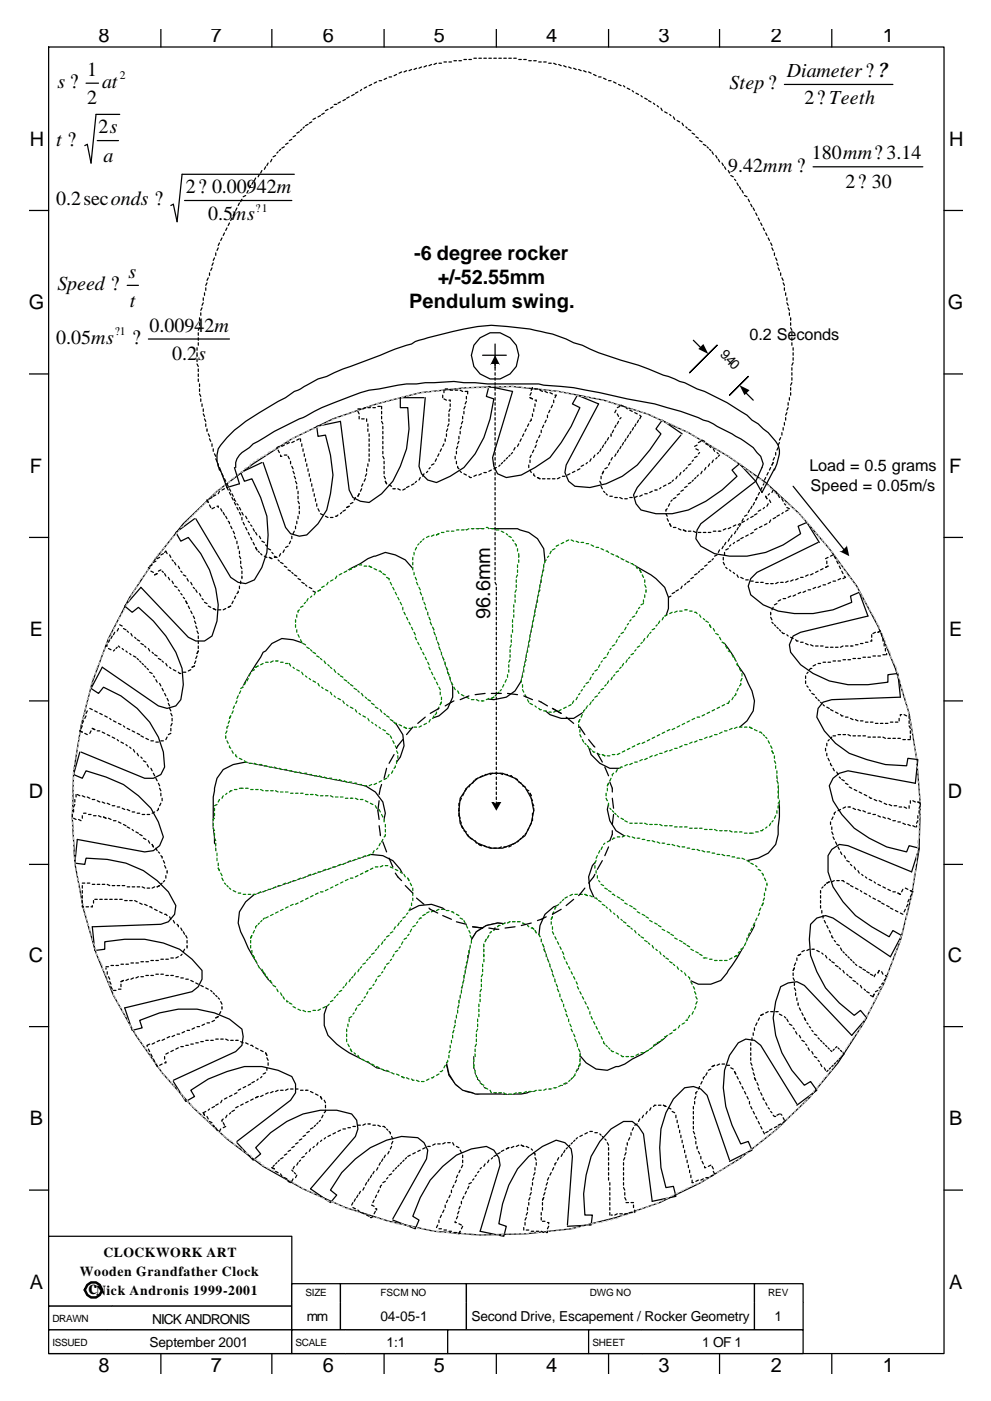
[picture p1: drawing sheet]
<svg xmlns="http://www.w3.org/2000/svg" width="210mm" height="297mm" viewBox="0 0 210 297" stroke-linecap="round" stroke-linejoin="round" font-family="sans-serif">
<defs><g id="words">
<g font-size="4.2">
<text x="20.9" y="8.9">8</text>
<text x="44.7" y="8.9">7</text>
<text x="68.5" y="8.9">6</text>
<text x="92.1" y="8.9">5</text>
<text x="115.9" y="8.9">4</text>
<text x="139.7" y="8.9">3</text>
<text x="163.5" y="8.9">2</text>
<text x="187.3" y="8.9">1</text>
<text x="18.5" y="16.1">1</text>
<text x="167" y="16.3">Diameter? ?</text>
<text x="12.2" y="18.7">s ?</text>
<text x="18.5" y="22.1">2</text>
<text x="21.7" y="18.7">at</text>
<text x="154.8" y="19">Step?</text>
<text x="170.7" y="22.1">2? Teeth</text>
<text x="20.9" y="28.2">2s</text>
<text x="6.3" y="30.9">H</text>
<text x="11.9" y="30.9">t ?</text>
<text x="22" y="34.3">a</text>
<text x="172.2" y="33.8">180mm? 3.14</text>
<text x="201.3" y="30.9">H</text>
<text x="39.4" y="40.9">2? 0.00942m</text>
<text x="154.5" y="36.4">9.42mm ?</text>
<text x="179.4" y="39.9">2? 30</text>
<text x="11.9" y="43.6">0.2seconds ?</text>
<text x="44.2" y="46.7">0.5ms</text>
<text x="27.3" y="58.9">s</text>
<text x="87.8" y="55.2">-6 degree rocker</text>
<text x="6.1" y="65.5">G</text>
<text x="12.2" y="61.6">Speed ?</text>
<text x="27.5" y="65">t</text>
<text x="86.8" y="65.3">Pendulum swing.</text>
<text x="92.9" y="60.2">+/-52.55mm</text>
<text x="201.1" y="65.5">G</text>
<text x="31.7" y="70.3">0.00942m</text>
<text x="11.9" y="72.9">0.05ms</text>
<text x="28" y="72.9">?</text>
<text x="36.5" y="76.4">0.2s</text>
<text x="6.3" y="100.2">F</text>
<text x="201.3" y="100.2">F</text>
<text x="104" y="131.1" transform="rotate(-90 104 131.1)">96.6mm</text>
<text x="6.3" y="134.8">E</text>
<text x="201.3" y="134.8">E</text>
<text x="6.1" y="169.2">D</text>
<text x="201.1" y="169.2">D</text>
<text x="6.1" y="203.9">C</text>
<text x="201.1" y="203.9">C</text>
<text x="6.3" y="238.6">B</text>
<text x="201.3" y="238.6">B</text>
<text x="6.3" y="273.2">A</text>
<text x="18.8" y="274.3">c</text>
<text x="201.3" y="273.2">A</text>
<text x="20.9" y="291">8</text>
<text x="44.7" y="291">7</text>
<text x="68.5" y="291">6</text>
<text x="92.1" y="291">5</text>
<text x="115.9" y="291">4</text>
<text x="139.7" y="291">3</text>
<text x="163.5" y="291">2</text>
<text x="187.3" y="291">1</text>
</g>
<g font-size="3.4">
<text x="159" y="72.1">0.2 Seconds</text>
<text x="171.7" y="99.9">Load = 0.5 grams</text>
<text x="172" y="104.2">Speed = 0.05m/s</text>
</g>
<g font-size="2.9">
<text x="152.7" y="75.3" transform="rotate(45 152.7 75.3)">9.40</text>
<text x="22" y="266.6">CLOCKWORK ART</text>
<text x="16.9" y="270.6">Wooden Grandfather Clock</text>
<text x="20.4" y="274.5">Nick Andronis 1999-2001</text>
<text x="32.3" y="280.6">NICK ANDRONIS</text>
<text x="65.1" y="280.1">mm</text>
<text x="80.7" y="280.1">04-05-1</text>
<text x="100" y="280.1">Second Drive, Escapement / Rocker Geometry</text>
<text x="164.3" y="280.1">1</text>
<text x="31.7" y="285.7">September 2001</text>
<text x="82" y="285.7">1:1</text>
<text x="149" y="285.7">1 OF 1</text>
</g>
<g font-size="2.5">
<text x="25.4" y="16.8">2</text>
<text x="54.2" y="44.9">?1</text>
<text x="24.3" y="71.1">?1</text>
</g>
<g font-size="2.1">
<text x="64.8" y="274.8">SIZE</text>
<text x="80.7" y="274.8">FSCM NO</text>
<text x="125.1" y="274.8">DWG NO</text>
<text x="163" y="274.8">REV</text>
<text x="11.1" y="280.4">DRAWN</text>
<text x="11.1" y="285.4">ISSUED</text>
<text x="62.7" y="285.4">SCALE</text>
<text x="125.7" y="285.4">SHEET</text>
</g>
</g></defs>
<g fill="none" stroke="#000" stroke-width=".26">
<path d="M75.9 19.5l-.5 .3M76.7 19l-.2 .2M77.8 18.4l-.5 .3M78.8 17.9l-.5 .3M79.9 17.4l-.5 .2M80.4 17.1h.6M82 16.6l-.5 .2M82.5 16.3h.6M84.1 15.8l-.5 .3M85.2 15.3l-.5 .2M86.3 15l-.6 .3M87.3 14.7l-.5 .3"/>
<path d="M88.4 14.5l-.6 .2M89.4 14.2l-.5 .3M90.5 13.9l-.5 .3M91.5 13.7l-.5 .2M92.6 13.4l-.5 .3M93.1 13.4h.6M94.2 13.1h.5M95.2 13.1h.6M96.3 12.9h.5M97.4 12.9h.5M98.4 12.6h.6M99.5 12.6h.5"/>
<path d="M100.5 12.3h.6M101.6 12.3h.5M102.7 12.3h.5M103.7 12.3h.5M104.8 12.3h.5M105.8 12.3h.6M106.9 12.3h.5M107.9 12.3h.6M109 12.3h.5M110.1 12.6h.5M111.1 12.6h.6M112.2 12.9h.5"/>
<path d="M113.2 12.9h.6M114.3 13.1h.5M115.4 13.1h.5M116.4 13.4h.5M117.5 13.4l.5 .3M118.5 13.7l.6 .2M119.6 13.9l.5 .3M120.6 14.2l.6 .3M121.7 14.5l.5 .2M122.8 14.7l.5 .3M123.8 15l.6 .3M124.9 15.3l.5 .2"/>
<path d="M125.9 15.8l.6 .3M127 16.3h.5M128.1 16.6l.5 .2M129.1 17.1h.5M130.2 17.4l.5 .2M131.2 17.9l.6 .3M132.3 18.2l.3 .2M133.1 18.7l.5 .3M134.1 19.2l.3 .3M134.9 19.8l.6 .2M53.2 39.3l-.3 .6M53.7 38.5l-.3 .6"/>
<path d="M54.2 37.7l-.2 .6M55 37l-.2 .5M55.6 36.2l-.3 .5M56.4 35.4l-.3 .5M56.9 34.6l-.3 .5M57.7 33.8l-.3 .5M58.5 33l-.6 .2M59 32.2l-.3 .3M59.5 31.7l-.2 .2M60.3 31.1l-.5 .3M61.1 30.3l-.5 .3M61.9 29.5l-.5 .3"/>
<path d="M62.7 28.8l-.5 .2M63.5 28l-.5 .2M64 27.4l-.2 .3M64.6 26.9l-.3 .3M65.4 26.4l-.6 .2M66.1 25.8l-.5 .3M66.9 25l-.5 .3M68 24.5l-.5 .3M68.8 24l-.5 .3M69.6 23.2l-.5 .3M70.6 22.7l-.5 .2M70.9 22.1h.5"/>
<path d="M72.2 21.6l-.5 .3M73.3 21.1l-.5 .2M74.1 20.5l-.5 .3M75.1 20l-.5 .3M136 20.3l.3 .2M136.8 20.8l.5 .3M137.6 21.3l.5 .3M138.6 21.9l.3 .2M139.4 22.4l.3 .3M140.2 22.9l.3 .6M141 23.7l.6 .3M142.1 24.3l.2 .2"/>
<path d="M142.9 24.8l.2 .5M143.7 25.6l.5 .2M144.7 26.1l.3 .5M145.5 26.9l.3 .3M146 27.4l.6 .3M146.8 28.2l.6 .3M147.6 29l.6 .3M148.4 29.8l.6 .3M149.2 30.6l.6 .3M150 31.1l.3 .3M150.5 31.7l.3 .2M151.1 32.2l.2 .5"/>
<path d="M151.9 33l.2 .5M152.4 33.8l.3 .5M153.2 34.6l.3 .5M153.7 35.4l.3 .5M154.5 36.2l.3 .5M155 37.2l.6 .3M155.8 38l.3 .3M156.4 38.8l.2 .5M156.9 39.6l.3 .5M43.9 60l-.2 .5M44.2 58.9l-.3 .5M44.4 57.9v.5"/>
<path d="M45 56.8l-.3 .5M45.2 55.7l-.2 .6M45.5 54.7l-.3 .5M45.8 53.6v.6M46.3 52.6l-.3 .5M46.6 51.5l-.3 .5M47.1 50.4l-.3 .6M47.6 49.4l-.2 .5M48.2 48.3l-.3 .6M48.7 47.3l-.3 .5M49.2 46.2l-.3 .5M49.7 45.2l-.2 .5"/>
<path d="M50.3 44.1l-.3 .5M50.8 43l-.3 .6M51.3 42.2l-.2 .6M52.1 41.5l-.5 .2M52.7 40.4l-.3 .5M157.4 40.4l.3 .5M158 41.5l.5 .2M158.7 42.2l.3 .6M159.3 43.3l.2 .5M159.8 44.1l.3 .5M160.3 45.2l.3 .5M160.9 46.2l.2 .5"/>
<path d="M161.4 47.3l.3 .5M161.9 48.3l.3 .6M162.5 49.4l.2 .5M163 50.4l.2 .6M163.5 51.5l.3 .5M163.8 52.6l.2 .5M164.3 53.6v.6M164.6 54.7l.2 .5M164.8 55.7l.3 .6M165.1 56.8l.3 .5M165.6 57.9v.5M165.9 58.9l.3 .5"/>
<path d="M166.2 60l.2 .5M41.8 73.7v.6M41.8 74.8v.8M41.8 76.1v.5M41.8 77.2l.3 .5M42.1 70.6v.5M42.1 71.6v.5M42.1 72.7v.5M42.1 78.2v.6M42.1 79.3v.5M42.3 69.5l-.2 .5M42.3 67.4v.5"/>
<path d="M42.3 68.4v.6M42.6 66.3v.6M42.9 65.3l-.3 .5M43.1 64.2l-.2 .5M43.1 63.1v.6M43.4 62.1v.5M43.7 61v.6M166.4 61v.6M166.7 62.1v.5M167 63.1v.6M167 64.2l.2 .5M167.2 65.3l.3 .5"/>
<path d="M167.5 66.3v.6M167.7 67.4v.5M167.7 68.4v.6M167.7 69.5l.3 .5M168 70.6v.5M168 71.6v.5M168 72.7v.5M168 78v.5M168 79v.6M168.3 73.7v.6M168.3 74.8v.5M168.3 75.8v.6"/>
<path d="M168.3 76.9l-.3 .5M42.1 80.3v.6M42.3 81.4v.5M42.3 82.5v.5M42.3 83.5l.3 .5M42.6 84.6v.5M42.9 85.6v.6M43.1 86.7v.5M43.1 87.8l.3 .5M43.4 88.8l.3 .5M43.7 89.9v.5M43.9 90.9v.6"/>
<path d="M44.2 92l.2 .5M44.4 93l.3 .6M45 94.1v.5M45.2 95.2v.5M45.5 96.2l.3 .5M45.8 97.3l.2 .5M46.3 98.3v.6M46.6 99.4l.2 .5M163.5 99.1l-.3 .6M164 98.1l-.2 .5M164.3 97l-.3 .5M164.6 96v.5"/>
<path d="M165.1 94.9l-.3 .5M165.4 93.8l-.3 .6M165.6 92.8l-.2 .5M165.9 91.7v.6M166.2 90.7v.5M166.4 89.6v.5M166.7 88.5v.6M167 87.5l-.3 .5M167.2 85.4v.5M167.2 86.4l-.2 .6M167.5 84.3v.5M167.7 82.2v.5"/>
<path d="M167.7 83.3v.5M168 80.1v.5M168 81.1l-.3 .6M38.9 111l7.1-6.8 7.7-5.9 8.2-5.3 8.7-4.2 9.3-3.2 9.3-2.3 9.8-1.1 9.7-.3 9.8 1.1a83.2 83.2 0 0 1 36 13.7l8 5.6 7.1 6.6 6.3 7.4 5.9 8 4.5 8.4a90.1 90.1 0 0 1 1.3 75.7 89.4 89.4 0 0 1-75.9 53.2l-9.8 .2-9.8-.7a96.5 96.5 0 0 1-36.3-13.8 95.7 95.7 0 0 1-31.7-36.3l-3.7-8.9-2.7-9.3-1.8-9.8-.6-9.5 .3-9.8a91.5 91.5 0 0 1 17.2-45zM47.1 100.5l.3 .5M47.6 101.5l.3 .5M48.2 102.6l.2 .5M48.7 103.6l.2 .6M49.2 104.7l.3 .5M49.7 105.7v.3l.3 .3M50.3 106.8l.2 .3M50.8 107.6l.3 .5"/>
<path d="M51.3 108.7l.3 .5M52.1 109.4l.3 .6M52.7 110.5l.2 .3M53.2 111.3l.2 .3M53.7 112.1l.3 .5M54.2 112.9l.3 .5M55 113.7l.3 .5M55.6 114.7l.5 .3M56.4 115.5l.2 .3M56.9 116.3l.5 .3M57.7 117.1l.2 .3M58.2 117.9l.5 .3"/>
<path d="M59 118.7l.3 .3M59.5 119.2l.6 .3M150 119.8l-.5 .2M150.8 119l-.5 .2M151.3 118.4l-.2 .3M152.1 117.7l-.5 .2M152.7 116.6l-.3 .5M153.5 115.8l-.3 .5M154 115l-.3 .5M154.8 114.2l-.3 .5M155.3 113.4l-.3 .5M156.1 112.6l-.3 .6"/>
<path d="M156.6 111.8l-.2 .6M157.2 111l-.3 .6M157.7 110l-.3 .5M158.5 109.2l-.5 .2M159 108.1l-.3 .6M159.5 107.3l-.2 .6M160.1 106.5l-.3 .6M160.6 105.5l-.3 .5M161.1 104.4l-.2 .6M161.7 103.4l-.3 .5M162.2 102.3l-.3 .5M162.5 101.2l-.3 .6"/>
<path d="M163 100.2l-.3 .5M60.3 120l.6 .3M61.1 120.8l.5 .3M61.9 121.4l.3 .2M62.4 121.9l.6 .2M63.2 122.7l.6 .2M64 123.5l.6 .2M64.8 124l.3 .3M65.6 124.5l.5 .3M66.4 125.3l.5 .3M67.2 125.9l.5 .2M68.3 126.4l.2 .5"/>
<path d="M69.1 127.2l.2 .2M69.8 127.7l.6 .3M70.6 128.5l.6 .3M71.4 129l.6 .3M72.5 129.6l.3 .2M73.3 130.1l.5 .3M74.1 130.6l.5 .3M75.1 131.1l.6 .3M75.9 131.7l.6 .2M77 132.2l.5 .3M77.8 132.7h.5M78.8 133l.6 .3"/>
<path d="M79.9 133.5l.5 .3M81 133.8l.5 .3M82 134.3l.5 .3M83.1 134.6l.5 .2M84.1 135.1l.6 .3M85.2 135.6h.5M86.3 135.9h.5M87.3 136.2h.5M88.4 136.4h.5M89.4 136.7h.6M90.5 137h.5M91.5 137.2h.6"/>
<path d="M92.6 137.5h.5M93.7 137.5l.5 .3M94.7 137.8h.5M95.8 137.8l.5 .2M96.8 138h.6M97.9 138l.5 .3M99 138.3h.5M100 138.3l.5 .3M101.1 138.6h.5M102.1 138.6h.6M103.2 138.6h.5M104.2 138.6h.6"/>
<path d="M105.3 138.6h.5M106.4 138.6h.5M107.4 138.6h.5M108.5 138.6h.5M110.1 138.3l-.6 .3M110.6 138.3h.5M112.2 138l-.5 .3M112.7 138h.5M114.3 137.8l-.5 .2M114.8 137.8h.6M116.4 137.5l-.5 .3M116.9 137.5h.6"/>
<path d="M118 137.2h.5M119.1 137h.5M120.1 136.7h.5M121.2 136.4h.5M122.2 136.2h.6M123.3 135.9h.5M124.4 135.6h.5M125.9 135.1l-.5 .3M127 134.6l-.5 .2M128.1 134.3l-.6 .3M129.1 133.8l-.5 .3M130.2 133.5l-.6 .3"/>
<path d="M131.2 133l-.5 .3M132.3 132.5l-.3 .2h-.2M133.3 131.9l-.5 .3M134.1 131.4l-.5 .3M134.9 130.9l-.2 .2M136 130.4l-.5 .2M136.8 129.8l-.3 .3M137.8 129.3l-.5 .3M138.6 128.8l-.2 .2M139.7 128.2l-.5 .3M140.5 127.4l-.3 .6M141.3 126.9l-.3 .3"/>
<path d="M142.3 126.4l-.5 .2M143.1 125.6l-.5 .3M143.9 125.1l-.5 .2M144.7 124.3l-.2 .5M145.5 123.7l-.2 .3M146.3 123.2l-.5 .3M147.1 122.4l-.5 .3M147.9 121.6l-.5 .3M148.4 121.1l-.2 .3M149.2 120.6l-.5 .2M99.2 166.9a7.7 7.7 0 0 1 13.5 2.3l.5 2.7-.5 2.6-1.3 2.7-2.1 1.6-2.7 1a8.6 8.6 0 0 1-9-5.3l-.2-2.6 .2-2.7z"/>
</g>
<g fill="#fff" stroke="#000" stroke-width=".26">
<path d="M101.1 197.6l2.1-1.4 2.4-.5 2.6 .3a6.5 6.5 0 0 1 3.5 8.3 6.5 6.5 0 0 1-8.2 3.8 6.8 6.8 0 0 1-2.4-10.5z" fill-rule="evenodd"/>
<path d="M96.6 221.1l2.1-1.3a6.4 6.4 0 0 1 8.9 6.9 6.4 6.4 0 0 1-10.8 3.4 6.1 6.1 0 0 1-.2-9z" fill-rule="evenodd"/>
<path d="M106.6 220.8a6.4 6.4 0 0 1 6.9-1.3 6.4 6.4 0 0 1 4 5.8l-.3 2.4-1.3 2.1-2.1 1.4-2.4 .5-2.7-.3a6.5 6.5 0 0 1-2.1-10.6z" fill-rule="evenodd"/>
<path d="M101.1 197.6l2.1-1.4 2.4-.5 2.6 .3 2.1 1.6 1.4 1.8 5.8 25.4-.3 2.7-1 2.1-1.9 1.3-2.1 .5-.3 .3-1.3 .3h-9.8l-2.6-.8-1.6-1.4-1.4-2.1-.5-2.4 4.8-23.2 .2-2.4z" fill-rule="evenodd"/>
<path d="M115.6 193.9a6.8 6.8 0 0 1 9-1.4l17.7 19.1a6.1 6.1 0 0 1-1.5 8.7l-4.5 3.2-2.2 1-1.5 1.1-1.4 .5h-.5l-1.8 .8-2.4-.2-2.1-1.4-1.6-1.8-7.4-22.5-1.1-2.4 .3-2.4z" fill-rule="evenodd"/>
<path d="M127.3 181.7l2.3-1.3h2.4l2.4 .5 22.5 6.9a5.9 5.9 0 0 1 3.2 7.9v.5l-1.6 2.9a41.7 41.7 0 0 1-5.6 8.8l-2.1 .8h-2.6l-2.4-1.1-17.7-15.3a6.7 6.7 0 0 1-2.4-8.8z" fill-rule="evenodd"/>
<path d="M130.7 167.1l2.1-1.6 25.2-5.8 2.6 .3 2.1 1.3 1.6 1.6a25.8 25.8 0 0 1 .8 5.8l.3 2.4v2.1l-.3 2.1a5.7 5.7 0 0 1-4.2 6.6l-2.4 .6-23-4.5a6.4 6.4 0 0 1-6.1-3.8 6.4 6.4 0 0 1 1.3-7.1z" fill-rule="evenodd"/>
<path d="M125.9 152.8l18.8-17.7 2.4-1h2.7l2.1 .5 1.3 1.6 .5 .2 .8 1.1 1.1 1.6 1 2.1 1.4 1.9 .7 1.8a6.3 6.3 0 0 1-2.1 9.5l-22.2 7.7a6.5 6.5 0 0 1-9-2.1l-.8-2.4 .3-2.6z" fill-rule="evenodd"/>
<path d="M122.5 118.4l2.1-1.3 2.4-.5a40.4 40.4 0 0 1 12.2 6.1 6.5 6.5 0 0 1 1.8 8.7l-17.2 19.6-2.1 1.3a6.7 6.7 0 0 1-8.2-6.9l7.4-25.1z" fill-rule="evenodd"/>
<path d="M94.5 114.5l1.5-1.3 2.7-.8h1.3l1.9-.3h7.9l.5 .3a6 6 0 0 1 5.3 6.6l-4.5 23a6.5 6.5 0 0 1-3.9 5.9 6.5 6.5 0 0 1-6.9-1.1l-1.3-2.2-6.1-25.4 .5-2.3z" fill-rule="evenodd"/>
<path d="M69.3 124l5-3.4 2.2-1.1a16.4 16.4 0 0 1 5.3-2.4l2.1 .6 2.1 1 1.8 2.1 8.2 24.6a6.3 6.3 0 0 1-4 6.9 6.3 6.3 0 0 1-7.6-2.6l-16.1-17.2a6.3 6.3 0 0 1 1-8.5z" fill-rule="evenodd"/>
<path d="M55.8 138.3l.6-.3 1.3-1.6 2.1-1 2.4 .2 2.4 .8 17.7 15.4 1.8 1.8 1.4 2.2 .2 2.3-.8 2.4-1.6 2.1-2.3 1.1-2.4 .3-24.9-7.7a5.9 5.9 0 0 1-3.2-8v-.5a38.1 38.1 0 0 1 4.8-8.5z" fill-rule="evenodd"/>
<path d="M47.4 163.2l2.1-1.1 2.6-.5 23 4.5a6.8 6.8 0 0 1 6.7 6.3 6.8 6.8 0 0 1-6.4 6.6l-23 5.3a5.9 5.9 0 0 1-6.6-5.3l-.3-.2-.3-3.5a31.9 31.9 0 0 1 .8-10.3z" fill-rule="evenodd"/>
<path d="M52.1 191.2l1.9-1.6 22.2-7.7a6.5 6.5 0 0 1 8.7 2.4l1.1 2.1-.3 2.7-1 2.1-1.9 1.9-17.2 16.1-2.4 .8-2.3 .3-2.2-.8a28.6 28.6 0 0 1-6-8.5l-1.6-3.4-.6-1.9 .3-2.4z" fill-rule="evenodd"/>
<path d="M86.8 193.1a6.4 6.4 0 0 1 8.1 .1 6.4 6.4 0 0 1 1.4 8.1l-6.9 22.4-1.6 1.9a5 5 0 0 1-6.6 1.1l-1.3-.3-1.6-1.1a22.2 22.2 0 0 1-8.7-5.8l-.8-2.1v-2.4l.8-2.4z" fill-rule="evenodd"/>
</g>
<g fill="none" stroke="#000" stroke-width=".26">
<path d="M55.6 98.1l-4.5 2.1 .8 1.8 1.5-.5 1.9 4 1.3 3.9 .3 4-.3 3.7-1 3.2-1.6 2.6-1.9 .8-1.6-.2-1.6-1.1-7.4-12.4M90 84.3h-5.1v2.1h1.6a22 22 0 0 1-3.2 15.6l-2.3 2.7-2.7 1.8-1.8-.2-1.6-.8-.8-1.6-1.9-14.6-5 1.1 .3 2.1 1.6-.2 1 4.2 .5 4.2-.5 4-.8 3.4-1.8 2.9-2.4 2.4-1.6 .3-1.9-.5-1-1.4-4.8-13.7M90.2 84.3l-1.3 14.6 .5 1.6 1.4 1.3 1.8 .5 2.9-1.3 2.9-1.9a24.1 24.1 0 0 0 6.4-14.5l-1.6-.6 .5-2.1 5 1.1-4.2 14 .3 1.9 .8 1.6 1.8 .7 3.2-.5 2.9-1.6 3.2-2.1 2.4-3.2 2.1-3.4 1.8-4-1.6-.8 1.1-1.8 4.5 1.8-6.9 13-.2 1.6 .7 1.8 1.4 1.1 3.1 .3a18 18 0 0 0 12.7-8l2.4-3.4-1-1.1 1.3-1.8 4.2 2.9M144.5 92.3l-9.3 11.1-.8 1.6 .5 1.8 1.1 1.3a15.2 15.2 0 0 0 13.8-1.8l3.4-2.4 3.2-2.9-1.1-1.3 1.6-1.4 3.4 3.7-11.6 9-.8 1.4-.3 1.8 1.1 1.6 2.9 1.6a20.6 20.6 0 0 0 18.3-4.2l-.6-1.6 1.9-.8 2.6 4.2M41.3 110l-4 2.9 1.1 1.8 1.6-.8a23.8 23.8 0 0 1 6.3 14.3l-.3 3.5-1 3.1-1.6 1.1h-1.9l-1.5-.8-10.1-10.6-3.4 4 1.5 1.3 1.4-1a27 27 0 0 1 9.2 12.9l.3 3.5-.5 3.1-1.1 1.4-1.8 .5-1.9-.5-11.9-8.2-2.4 4.5 1.6 1 1.1-1.3a21.6 21.6 0 0 1 11.6 10.6l1.1 3.2 .2 3.1-.8 1.6-1.6 .8h-1.8l-13.5-5.5M173.6 115l-13 6.4-1.3 1.3-.6 1.6 .6 1.8 2.6 2.1 3.2 1.4a22.7 22.7 0 0 0 15.6-1.9l-.3-1.3 1.9-.8 1.8 5-14.2 3.5-1.6 .7-.8 1.9 .2 1.6 2.2 2.6a18.4 18.4 0 0 0 14.2 4.3l4.3-.6v-1.5l2.1-.3 .5 5-14.5 .5-1.9 .6-1 1.3-.3 1.8a15.3 15.3 0 0 0 10.6 9l4 1.1 4.5 .3 .2-1.6 2.1 .2-.5 5.1-14.3-2.7-1.8 .6-1.4 1-.8 1.6 .8 3.2 1.9 2.9 2.6 2.9 3.2 2.1 3.7 1.9 4.3 1 .5-1.3 2.1 .5-1.6 5.1-13.5-5.6-1.8-.3-1.6 1.1-.8 1.3v3.5l1 3.1 2.2 3.2 2.6 2.9 3.4 2.4 3.7 2.1 .8-1.3 1.9 1-2.4 4.5-12.2-8.2-1.5-.5-1.9 .5-1.3 1.4-.3 3.1 .3 3.5 1.3 3.4 1.9 3.5 2.9 3.1 3.1 2.7 1.4-1.1 1.3 1.6-3.2 3.7-10-10.6-1.6-.8-1.9 .3-1.6 .8a15.2 15.2 0 0 0 .3 14l2.1 3.7 2.7 3.2 1.3-.8 1.3 1.9-4.2 3.1M16.9 159.5l-1.3 4.7 1.9 .8 .8-1.6 4.2 1.3 3.7 1.6 3.2 2.4 2.6 2.7 1.6 2.9 1.1 3.1-.8 1.9-1.4 1.1-1.8 .2-14.3-2.6-.5 5 2.1 .3 .3-1.4 4.5 .3a18.7 18.7 0 0 1 12.9 6.9l1.6 2.9-.3 1.9-1.3 1.5-1.6 .6-14.5 .5 .5 5 2.1-.2v-1.6l4.3-.6h4.2l4 .8 3.4 1.4 2.6 2.1 2.2 2.4v1.8l-.8 1.6-1.4 1.1-14.2 3.4 1.5 4.8 2.2-.6-.6-1.6a20.8 20.8 0 0 1 19.1-.2l2.6 2.1 .3 1.6-.3 1.8-1.3 1.4-13.2 6M97.4 172.4v.5l.2 .6M97.4 170.3v.5M97.4 171.4v.5M97.6 174l.3 .5M97.9 175.1l.3 .5"/>
<path d="M97.9 169.2l-.3 .6M98.4 176.1l.6 .3M98.4 168.2l-.2 .5M99 167.1l-.3 .6M99.2 176.9l.3 .5M99.7 177.7l.6 .3M99.7 166.3l-.2 .6M100.5 165.5l-.2 .6M100.8 178.2l.3 .6M101.3 165l-.5 .3M101.6 179l.5 .3M102.4 164.5l-.5 .2"/>
<path d="M102.7 179.3l.5 .3M102.9 164.2h.6M103.7 179.6l.5 .2M104.5 164l-.5 .2M104.8 179.8h.5M105 164h.6M106.1 164l.5 .2M106.4 179.6l-.6 .2M106.9 179.6h.5M107.2 164.2h.5M108.2 164.5h.3l.2 .2M108.5 179.3l-.6 .3"/>
<path d="M109.3 178.8l-.6 .2M109.3 165l.5 .3M110.1 178.2l-.3 .3M110.1 165.8l.5 .3M110.6 177.7l-.3 .3M110.9 166.6l.5 .3M111.1 177.2l-.2 .2M111.7 176.7l-.3 .2M111.7 167.4l.5 .3M112.2 175.6l-.3 .5M112.4 168.2l.3 .5M112.7 174.5l-.3 .6"/>
<path d="M112.7 169.2l.3 .6M113 172.4v.5M113 173.5v.5M113 170.3l.2 .5M113.2 171.4v.5M36.8 229.3l2.6 4.2 1.9-1-.8-1.3 3.7-2.4 4-1.6a15.4 15.4 0 0 1 13.7 1l.8 1.6v1.9l-1.1 1.6-11.3 8.7M169.1 234.1l-7.7-12.5-1.3-1-1.9-.3-1.6 .8-1.8 2.6a18.2 18.2 0 0 0 .5 14.9l1.9 3.9 1.5-.5 .8 1.9-4.7 2.3M50.3 242.3l3.4 3.7 1.6-1.3-1.1-1.4a21.6 21.6 0 0 1 13.8-7.9h3.4l3.2 .8 1.1 1.3 .2 1.9-.5 1.5-9.5 11.2 4.2 2.9 1.3-1.6-1.3-1.1a22.9 22.9 0 0 1 11.9-10.6l3.2-.8 3.4 .3 1.4 1.1 .8 1.6-.3 1.8-7.2 12.7M83.3 258.7l4.8 1.8 .8-1.8-1.3-.8 1.6-4 2.1-3.7 2.6-2.9 2.9-2.4 3.2-1.3 3.2-.5 1.6 .8 1 1.5 .3 1.6-4.2 14.1 5 1 .5-2.1-1.6-.5 .8-4.3 1.3-3.9a16.6 16.6 0 0 1 10.1-9.6l1.9 .6 1.3 1.3 .2 1.6-1 14.5M154.8 246l-4.8-13.8-1.3-1.3-1.6-.5-1.8 .2-2.4 2.4-1.6 2.9-1.1 3.5-.2 3.9 .2 4.3 1.1 4.2 1.6-.3 .5 2.1-5 1.1-1.9-14.3-1-1.6-1.4-1h-1.8l-2.7 1.6-2.3 2.6-1.9 3.2-1 3.9-.6 4 .3 4.5h1.6l-.3 2.1-5 .3"/>
</g>
<g fill="none" stroke="#c0c0c0" stroke-width=".26">
<path d="M51.6 99.9l-.5 .3M52.4 99.1l-.5 .3M53.2 98.3l-.3 .6M54 97.8l-.3 .3M54.8 97.3l-.3 .2M55.8 96.7l-.5 .3M56.1 96.5h.5M57.4 95.7l-.5 .3M58.5 95.2l-.6 .2M59.5 94.6l-.5 .3M60.3 93.8l-.2 .6M61.4 93.3l-.5 .3"/>
<path d="M62.4 92.8l-.5 .2M63.5 92.3l-.5 .2M64.6 91.7l-.6 .3M65.6 91.2l-.5 .3M66.1 90.9h.6M67.7 90.4l-.5 .3M68.8 89.9l-.5 .2M69.8 89.3l-.5 .3M70.9 88.8l-.5 .3M71.4 88.5h.6M73 88l-.5 .3M73.6 87.8h.5"/>
<path d="M75.1 87.2l-.5 .3M76.2 87l-.5 .2M76.7 86.7h.6M78.3 86.2l-.5 .2M78.8 85.9h.6M80.4 85.4l-.5 .2M81.5 85.1l-.5 .3M82.5 84.8l-.5 .3M83.6 84.6l-.5 .2M84.7 84.3l-.6 .3M85.7 84l-.5 .3M86.8 83.8l-.5 .2"/>
<path d="M87.8 83.5l-.5 .3M88.9 83.3l-.5 .2M89.4 83.3h.6M91 83l-.5 .3M91.5 83h.6M93.1 82.7l-.5 .3M93.7 82.7h.5M94.7 82.7h.5M95.8 82.5h.5M96.8 82.5h.6M98.4 82.2l-.5 .3M99 82.2h.5"/>
<path d="M100 82.2h.5M101.1 82.2h.5M102.1 82.2h.6M103.2 82.2h.5M104.2 81.9h.6M105.3 81.9h.5M106.4 81.9h.5M107.4 81.9h.5M108.5 81.9h.5M109.5 81.9h.6M110.6 82.2h.5M111.7 82.2h.5"/>
<path d="M112.7 82.5h.5M113.8 82.5h.5M114.8 82.5l.6 .2M115.9 82.7h.5M116.9 82.7l.6 .3M118 83h.5M119.1 83l.5 .3M120.1 83.3l.5 .2M121.2 83.5h.5M122.2 83.8h.6M123.3 84h.5M124.4 84l.5 .3"/>
<path d="M125.4 84.3h.5M126.5 84.6h.5M127.5 84.8h.6M128.6 85.1h.5M129.6 85.4l.6 .2M130.7 85.6l.5 .3M131.8 85.9l.5 .3M132.8 86.4h.5M133.9 86.7l.5 .3M134.9 87l.6 .2M136 87.2l.5 .3M137.1 87.8h.5"/>
<path d="M138.1 88l.5 .3M139.2 88.5l.5 .3M140.2 89.1l.6 .2M141.3 89.6l.5 .3M142.3 89.9l.6 .2M143.4 90.4l.5 .3M144.5 90.9l.5 .3M145.5 91.5l.5 .2M146.6 92l.5 .3M147.4 92.5l.5 .3M148.4 93l.3 .3M149.2 93.6l.6 .2"/>
<path d="M150.3 94.1l.2 .3M151.1 94.6l.5 .3M151.9 95.2l.5 .2M152.9 95.7l.3 .3M153.7 96.2l.6 .3M154.5 96.7h.3l.2 .3M155.3 97.3l.5 .2M156.1 97.8l.3 .3M156.9 98.3l.5 .3M157.7 99.1l.5 .3M158.5 99.7l.5 .2M32 119.8l-.3 .5"/>
<path d="M32.5 119l-.2 .5M33.1 118.2l-.3 .2M33.6 117.4l-.3 .5M34.4 116.6l-.3 .5M34.9 116.1l-.2 .2M35.7 115.3l-.5 .2M36.2 114.5l-.2 .2M36.8 113.7l-.3 .5M37.6 112.9l-.3 .5M38.1 112.4l-.3 .2M38.9 111.6l-.5 .2M39.4 110.8l-.2 .2"/>
<path d="M40 110.2l-.3 .3M40.5 109.7l-.3 .3M41 109.2l-.3 .2M41.5 108.7l-.2 .2M42.1 108.1l-.3 .3M42.6 107.6l-.3 .3M43.1 107.1l-.2 .2M43.7 106.5l-.3 .3M44.2 106l-.3 .3M44.7 105.5l-.3 .2M45.2 105l-.2 .2M45.8 104.4l-.3 .3"/>
<path d="M46.3 103.9l-.3 .3M47.1 103.4l-.5 .2M47.9 102.6l-.3 .5M48.9 102l-.5 .3M49.7 101.2l-.5 .3M50.5 100.5l-.2 .5M159.5 100.2l.3 .5M160.3 101l.3 .2M161.1 101.5l.6 .3M161.9 102.3l.6 .3M162.7 102.8l.5 .3M163.5 103.6l.5 .3"/>
<path d="M164.3 104.4l.5 .3M165.1 105l.5 .2M165.9 105.7l.5 .3M166.7 106.5l.5 .3M167.5 107.1l.5 .2M168.3 107.9l.5 .2M169.1 108.7l.5 .2M169.9 109.2l.2 .2M170.4 109.7l.3 .5M171.2 110.5l.2 .5M171.7 111.3l.3 .3M172.2 112.1l.6 .3"/>
<path d="M173 112.9l.3 .3M173.6 113.4l.2 .5M174.4 114.2l.2 .5M174.9 115l.3 .5M175.7 115.8l.2 .5M176.2 116.9l.5 .2M177 117.7l.3 .2M177.5 118.4l.3 .6M178.1 119.5l.5 .3M21.4 139.3v.6M22 138.3l-.3 .5M22.2 137.2v.6"/>
<path d="M22.8 136.2l-.3 .5M23.3 135.1l-.3 .3v.2M23.8 134.1l-.3 .5M24.3 133l-.2 .5M24.9 131.9l-.3 .6M25.4 130.9l-.3 .5M25.9 130.1l-.2 .3M26.5 129l-.3 .6M27 128l-.3 .5M27.5 126.9l-.2 .5M28 125.9l-.2 .5M28.6 125.1l-.3 .5"/>
<path d="M29.1 124.3l-.3 .5M29.6 123.2l-.2 .5M30.4 122.4l-.5 .3M31 121.4l-.3 .5M31.5 120.6l-.3 .5M178.9 120.3l.2 .3M179.4 121.1l.3 .5M179.9 122.1l.5 .3M180.7 122.9l.3 .3M181.2 123.7l.3 .3M181.8 124.5l.2 .3M182.3 125.3l.3 .6"/>
<path d="M182.8 126.1l.3 .5M183.4 127.2l.2 .5M183.9 128.2l.2 .3M184.4 129l.3 .6M184.9 130.1l.3 .3M185.5 130.9l.2 .5M186 131.9l.3 .6M186.5 132.7v.6M186.8 133.8l.3 .5M187.3 134.8l.3 .6M187.9 135.9v.5M188.1 137l.3 .5"/>
<path d="M188.6 138l.3 .6M188.9 139.1l.3 .5M16.4 158.4v.5M16.4 159.5l-.3 .5M16.7 157.3v.6M16.9 155.2v.6M16.9 156.3l-.2 .5M17.2 154.2v.5M17.5 153.1l-.3 .5M17.7 152l-.2 .6M18 151l-.3 .5M18.3 149.9l-.3 .6"/>
<path d="M18.5 148.9l-.2 .5M18.8 147.8l-.3 .5M19 146.8l-.2 .5M19.3 145.7l-.3 .5M19.6 144.6l-.3 .6M19.8 143.6l-.2 .5M20.4 142.5l-.3 .6M20.6 141.5l-.2 .5M21.2 140.4l-.3 .5M189.4 140.1l.3 .6M190 141.2l.2 .5M190.2 142.3l.3 .5"/>
<path d="M190.5 143.3l.3 .5M191 144.4v.5M191.3 145.4v.6M191.6 146.5v.5M191.8 147.5l.3 .6M192.1 148.6l.3 .5M192.4 149.7l.2 .5M192.6 150.7l.3 .6M192.9 151.8l.2 .5M193.1 152.8v.6M193.4 153.9v.5M193.4 155l.3 .5"/>
<path d="M193.7 156v.5M193.9 157.1v.5M193.9 158.1l.3 .6M194.2 159.2v.5M15.3 169v.5M15.3 170v.6M15.3 171.1v.5M15.3 172.2v.5M15.3 173.2v.5M15.3 174.3v.5M15.3 175.3l.3 .6M15.6 163.7v.5"/>
<path d="M15.6 164.7v.6M15.6 165.8v.5M15.6 166.9v.5M15.6 176.4v.5M15.6 177.4v.6M15.6 178.5v.5M15.6 179.6v.5M15.6 167.9l-.3 .6M15.9 161.6v.5M15.9 162.6l-.3 .6M16.1 160.5v.5M194.5 160.2v.6"/>
<path d="M194.5 161.3v.5M194.5 162.4l.2 .5M194.7 163.4v.6M194.7 164.5v.5M194.7 178.2v.6M194.7 179.3v.5M194.7 165.5l.3 .6M195 166.6v.5M195 167.7v.5M195 174v.5M195 175.1v.5M195 176.1v.6"/>
<path d="M195 177.2v.5M195 168.7l.3 .5M195.3 172.9l-.3 .6M195.3 169.8v.5M195.3 170.8v.6M195.3 171.9v.5M15.9 180.6v.6M15.9 181.7v.5M15.9 182.7v.8M16.1 184.1v.5M16.4 185.1v.5M16.4 186.2l.3 .5"/>
<path d="M16.7 187.2v.6M16.9 188.3v.5M17.2 189.4v.5M17.2 190.4l.3 .5M17.5 191.5l.2 .5M17.7 192.5l.3 .6M18 193.6l.3 .5M18.3 194.6l.2 .6M18.5 195.7l.3 .5M19 196.8v.5M19.3 197.8v.5M19.6 198.9v.5"/>
<path d="M19.8 199.9l.3 .6M191 199.4l-.2 .5M191.3 198.3l-.3 .6M191.6 197.3v.5M191.8 196.2v.6M192.1 195.2v.5M192.4 194.1v.5M192.6 193.1v.5M192.9 192v.5M193.1 190.9v.6M193.4 189.9v.5M193.7 188.8l-.3 .6"/>
<path d="M193.7 187.8v.5M193.9 186.7l-.2 .5M193.9 185.6v.6M194.2 183.5v.6M194.2 184.6v.5M194.5 181.4v.5M194.5 182.5v.5M194.7 180.4v.5M20.1 201l.3 .5M20.4 202.1l.2 .5M20.9 203.1l.3 .5M21.4 204.2l.3 .5"/>
<path d="M21.7 205.2l.3 .6M22.2 206.3l.3 .5M22.8 207.3v.6M23 208.4l.3 .5M23.5 209.5l.3 .5M24.1 210.5v.5M24.3 211.3l.3 .5M24.9 212.4l.2 .5M25.4 213.4l.3 .3M25.9 214.2l.3 .6M26.5 215.3l.2 .2M27 216.1l.3 .5"/>
<path d="M27.5 217.1l.3 .6M28 217.9l.3 .6M28.6 219l.2 .3M29.1 219.8l.3 .2M181.2 219.8l-.2 .2M182 219l-.5 .3M182.6 217.9l-.3 .6M183.1 216.9v.2l-.3 .3M183.6 215.8l-.2 .5M184.1 215l-.2 .5M184.7 214l-.3 .5M185.2 212.9l-.3 .5"/>
<path d="M185.7 211.8l-.2 .6M186.3 211l-.3 .6M186.8 210l-.3 .5M187.3 208.9l-.2 .6M187.9 207.9l-.3 .5M188.4 206.8l-.3 .5M188.6 205.8l-.2 .5M189.2 204.7l-.3 .5M189.4 203.6l-.2 .6M190 202.6l-.3 .5M190.2 201.5l-.2 .6M190.5 200.5v.5"/>
<path d="M29.6 220.6l.3 .2M30.2 221.4l.2 .2M30.7 222.2l.3 .2M31.2 223l.3 .2M31.7 223.7l.3 .3M32.3 224.5l.2 .3M32.8 225.3l.5 .3M33.6 226.1l.3 .6M34.1 227.2l.3 .3M34.7 227.7l.2 .5M35.5 228.5l.2 .5M36.2 229.3l.3 .5"/>
<path d="M36.8 230.1l.2 .5M37.6 230.9l.2 .5M38.4 231.7l.2 .5M38.9 232.5l.3 .5M39.7 233.3l.3 .5M40.5 234.1l.2 .5M41 234.9l.5 .2M41.8 235.7l.5 .2M42.6 236.4l.5 .3M43.4 237.2l.5 .3M44.2 237.8l.2 .2M44.7 238.3l.5 .3"/>
<path d="M45.5 239.1l.5 .3M46.3 239.9l.5 .3M164.6 239.6l-.3 .3M165.1 239.1l-.3 .3M165.6 238.6l-.2 .2M166.4 237.8l-.2 .5M167.2 237l-.2 .5M168 236.2l-.3 .5M168.8 235.4l-.3 .5M169.6 234.6l-.3 .5M170.4 234.1l-.3 .2M170.9 233.5l-.2 .3"/>
<path d="M171.4 233l-.2 .3M172.2 232.2l-.5 .3M172.8 231.2l-.3 .5M173.6 230.4l-.3 .5M174.4 229.6l-.6 .2M174.9 228.5l-.3 .5M175.7 227.7l-.3 .5M176.5 226.9l-.6 .3M177 225.9l-.3 .5M177.5 225.3l-.2 .3M178.1 224.5l-.3 .3M178.6 223.7l-.3 .3"/>
<path d="M179.1 223l-.2 .2M179.7 222.2l-.3 .2M180.2 221.4l-.3 .2M180.7 220.6l-.3 .2M47.1 240.7l.5 .2M47.9 241.2l.5 .3M48.7 241.7l.5 .3M49.5 242.5l.5 .3M50.5 243.1l.3 .2M51.3 243.6l.3 .5M52.1 244.4l.6 .3M53.2 244.9l.2 .5"/>
<path d="M54 245.7l.5 .3M54.8 246.2l.5 .3M55.6 247h.2l.3 .3M56.6 247.6l.5 .2M57.7 248.1l.5 .3M58.7 248.6l.3 .3M59.5 249.1l.6 .3M60.3 249.7l.6 .2M61.4 250.2l.5 .3M62.2 250.7l.5 .3M63.2 251.3l.3 .2M64 251.8l.3 .3h.3"/>
<path d="M65.1 252.3l.5 .3M66.1 252.9l.6 .2M67.2 253.4l.5 .2M68.3 253.9l.5 .3M69.3 254.4l.5 .3M70.4 254.7l.5 .3M71.4 255.2l.6 .3M72.5 255.8l.5 .2M73.6 256.3h.5M74.6 256.6h.5M75.7 256.8l.5 .3M76.7 257.1l.6 .3"/>
<path d="M77.8 257.6h.5M78.8 257.9l.6 .2M79.9 258.1l.5 .3M81 258.4l.5 .3M82 258.9h.5M83.1 259.2h.5M84.1 259.5h.6M85.2 259.5l.5 .2M86.3 259.7l.5 .3M87.3 260l.5 .3M123.3 260h.5M124.4 259.7h.5"/>
<path d="M125.4 259.5h.5M126.5 259.2h.5M128.1 258.9l-.6 .3M129.1 258.7l-.5 .2M130.2 258.4l-.6 .3M131.2 258.1l-.5 .3M132.3 257.6l-.5 .3M133.3 257.4l-.5 .2M134.4 256.8l-.5 .3M135.5 256.6l-.6 .2M136.5 256l-.5 .3M137.6 255.8l-.5 .2"/>
<path d="M138.1 255.5h.5M139.7 255l-.5 .2M140.8 254.4l-.6 .3M141.8 253.9l-.5 .3M142.9 253.4l-.6 .2M143.9 252.9l-.5 .2M145 252.3l-.5 .3M146 251.8l-.5 .3M147.1 251.3l-.5 .2M147.6 251h.6M149 250.5l-.3 .2M150 249.9l-.5 .3"/>
<path d="M150.8 249.4l-.5 .3M151.6 248.9l-.3 .2M152.7 248.4l-.6 .2M153.5 247.8l-.6 .3M154.5 247.3l-.5 .3M155.3 246.8l-.5 .2M156.1 246.2l-.3 .3M156.9 245.7l-.3 .3M157.7 244.9l-.3 .5M158.7 244.4l-.5 .3M159.5 243.6l-.5 .3M160.3 242.8l-.2 .5"/>
<path d="M161.4 242.3l-.5 .2M162.2 241.5l-.5 .2M163 240.7l-.3 .5M164 240.2l-.5 .2M88.4 260.3l.5 .2M89.4 260.5h.6M90.5 260.8h.5M91.5 261.1h.6M92.6 261.1h.5M93.7 261.3h.5M94.7 261.3h.5M95.8 261.3h.5"/>
<path d="M96.8 261.6h.6M97.9 261.6h.5M99 261.6h.5M100 261.8h.5M101.1 261.8h.5M102.1 261.8h.6M103.2 261.8h.5M104.2 261.8h.6M105.3 261.8h.5M106.9 261.6l-.5 .2M107.4 261.6h.5M108.5 261.6h.5"/>
<path d="M109.5 261.6h.6M110.6 261.6h.5M111.7 261.6h.5M112.7 261.3h.5M113.8 261.3h.5M115.4 261.1l-.6 .2M115.9 261.1h.5M116.9 261.1h.6M118 260.8h.5M119.1 260.8h.5M120.1 260.5h.5M121.2 260.5h.5"/>
<path d="M122.2 260.3h.6"/>
</g>
<path d="M104 197.8l1.8-1.6 2.4-.8h2.4a6.5 6.5 0 0 1 4.8 6.7 6.5 6.5 0 0 1-5.6 6 6.4 6.4 0 0 1-7.1-5.5v-2.7z" fill-rule="evenodd" fill="#fff"/>
<g fill="none" stroke="#000" stroke-width=".26">
<path d="M103.2 199.1l-.3 .6M103.7 198.3l-.2 .6M104.2 197.6l-.2 .2M105 196.8l-.2 .5M106.1 196.2h-.3l-.2 .3M107.2 195.7l-.6 .3M108.2 195.4l-.5 .3M108.7 195.4h.6M109.8 195.4h.5M110.9 195.7l.5 .3M111.9 196.2l.3 .3M112.7 196.8h.3l.2 .2"/>
<path d="M113.5 197.3l.3 .5M114.3 198.1l.3 .5M114.8 199.1v.6M102.7 202.3l.2 .8M102.7 200.2v.5M102.7 201.3v.5M102.9 203.6l.3 .6M103.5 204.7v.3l.2 .2M104 205.8l.5 .2M104.8 206.6l.2 .2h.3M105.8 207.1l.6 .2M106.9 207.6l.3 .3h.2"/>
<path d="M107.9 207.9h.6M109 208.1h.5M110.6 207.9l-.5 .2M111.1 207.6h.6M112.7 207.1l-.5 .2M113.5 206.3l-.5 .3M114 205.5v.3l-.2 .2M114.6 204.4l-.3 .6M115.1 203.4l-.3 .5M115.1 202.3v.5M115.1 200.2l.3 .5M115.4 201.3v.5"/>
</g>
<path d="M101.9 221.6l1.8-1.6 2.4-.7h2.4a6.5 6.5 0 0 1 4.8 6.6 6.5 6.5 0 0 1-5.6 6.1 6.4 6.4 0 0 1-7.2-5.6v-2.7z" fill-rule="evenodd" fill="#fff"/>
<g fill="none" stroke="#000" stroke-width=".26">
<path d="M105 219.5l-.5 .3M106.1 219.3l-.5 .2M106.6 219.3h.6M107.7 219.3h.5M108.7 219.5l.6 .3M100.5 226.1l.3 .8M100.5 224v.5M100.5 225.1v.5M100.8 227.5l.3 .5M101.1 223l-.3 .5M101.3 228.5v.3l.3 .2M101.6 222.2l-.3 .5"/>
<path d="M101.9 229.6l.5 .2M102.1 221.4l-.2 .2M102.7 230.4l.2 .2h.3M102.9 220.6l-.2 .5M103.7 230.9l.5 .3M104 220h-.3l-.2 .3M104.8 231.4l.2 .3h.3M105.8 231.7h.6M106.9 232h.5M108.5 231.7l-.6 .3M109 231.4h.5M109.8 220l.3 .3"/>
<path d="M110.6 230.9l-.5 .3M110.6 220.6h.3l.2 .2M111.4 230.1l-.5 .3M111.4 221.1l.3 .5M111.9 229.3v.3l-.2 .2M112.2 221.9l.2 .5M112.4 228.2l-.2 .6M112.7 223v.5M113 227.2l-.3 .5M113 226.1v.6M113 224l.2 .5M113.2 225.1v.5"/>
</g>
<path d="M111.7 220.3a6.4 6.4 0 0 1 6.7-2.1 6.4 6.4 0 0 1 4.6 5.3v2.6a6.7 6.7 0 0 1-10.3 3.2l-1.6-1.8-.8-2.4 .3-2.4z" fill-rule="evenodd" fill="#fff"/>
<g fill="none" stroke="#000" stroke-width=".26">
<path d="M112.2 219.8l-.3 .2M113 219l-.3 .5M114 218.5l-.5 .2M115.1 218.2l-.5 .3M115.6 217.9h.6M116.7 217.9l.5 .3M117.7 218.2h.6M118.8 218.5l.5 .2M119.9 219l.5 .3M120.9 219.5l.3 .3M110.3 224.8l.3 .8M110.6 226.1l.3 .6"/>
<path d="M110.6 223.7l-.3 .6M110.6 222.7v.5M111.1 227.2v.3l.3 .2M111.1 221.6l-.2 .6M111.7 228.2l.5 .3M111.7 220.6l-.3 .5M112.4 229l.3 .3h.3M113.5 229.6l.5 .2M114.6 230.1l.5 .3M115.6 230.4h.6M116.7 230.6h.5M118.3 230.4l-.6 .2"/>
<path d="M118.8 230.1h.5M120.4 229.6l-.5 .2M121.2 228.8l-.6 .2M121.4 220.3l.6 .3M121.7 228.2l-.3 .3M122.2 227.2l-.2 .5M122.2 221.1l.3 .5M122.5 222.2l.3 .5M122.8 226.4l-.3 .5M123 223.2v.5M123 224.3v.5M123 225.3v.6"/>
</g>
<path d="M104 197.8l1.8-1.6 2.4-.8h2.4l2.4 1.4 1.6 1.8 8.4 24.6a6.2 6.2 0 0 1-4.5 7.2 20.1 20.1 0 0 1-6.1 1l-3.9 .6h-1.3l-.6-.3h-2.1l-1.8-1.3-1.6-2.2-.6-2.3 2.2-23.3v-2.7z" fill-rule="evenodd" fill="#fff"/>
<g fill="none" stroke="#008000" stroke-width=".26">
<path d="M103.2 199.1l-.3 .6M103.7 198.3l-.2 .6M104.2 197.6l-.2 .2M105 196.8l-.2 .5M106.1 196.2h-.3l-.2 .3M107.2 195.7l-.6 .3M108.2 195.4l-.5 .3M108.7 195.4h.6M109.8 195.4h.5M110.9 195.7l.5 .3M111.9 196.2l.3 .3M112.7 196.8h.3l.2 .2"/>
<path d="M113.5 197.3l.3 .5M114.3 198.1l.3 .5M114.8 199.1v.6M101.1 219.3v.5M101.3 216.1v.5M101.3 217.1v.6M101.3 218.2l-.2 .5M101.6 212.9v.5M101.6 214v.5M101.6 215v.5M101.9 210.8v.5M101.9 211.8v.6"/>
<path d="M102.1 207.6v.5M102.1 208.7v.5M102.1 209.7l-.2 .6M102.4 204.4v.6M102.4 205.5v.5M102.4 206.6l-.3 .5M102.7 200.2v.5M102.7 201.3v.5M102.7 202.3v.5M102.7 203.4v.5M115.1 200.2l.3 .5M115.4 201.3l.2 .5"/>
<path d="M115.9 202.3v.5M116.2 203.4l.2 .5M116.7 204.4v.6M116.9 205.5l.3 .5M117.2 206.6l.3 .5M117.7 207.6v.5M118 208.7l.3 .5M118.3 209.7l.2 .6M118.8 210.8v.5M119.1 211.8l.2 .6M119.6 212.9v.5M119.9 214l.2 .5"/>
<path d="M120.1 215l.3 .5M120.6 216.1v.5M120.9 217.1l.3 .6M121.2 218.2l.2 .5M121.7 219.3l.3 .5M100.5 224.5v.6M100.5 225.6v.8M100.8 222.4v.6M100.8 223.5v.5M100.8 226.9v.6M101.1 220.3v.5M101.1 228v.2l.2 .3"/>
<path d="M101.1 221.4l-.3 .5M101.6 229l.3 .3M102.1 229.8l.6 .3M102.9 230.6l.6 .3M104 231.2l.2 .5M104.8 231.7h.5M105.8 231.7h.6M106.9 231.7l.3 .3h.2M107.9 232h.6M109.5 231.7l-.5 .3M110.1 231.7h.5M111.7 231.4l-.6 .3"/>
<path d="M112.2 231.4h.5M113.8 231.2l-.6 .2M114.3 231.2h.5M115.9 230.9l-.5 .3M116.4 230.9h.5M117.5 230.6h.5M119.1 230.1l-.6 .3M120.1 229.6l-.5 .2M120.9 229l-.3 .3M121.4 228.5l-.2 .3M122 227.7v.3l-.3 .2M122 220.3l.2 .5"/>
<path d="M122.5 226.7l-.3 .5M122.5 221.4v.5M122.8 222.4l.2 .6M123 225.6l-.2 .5M123 223.5v.5M123 224.5v.6"/>
</g>
<path d="M119.6 190.7l2.1-1.1h2.4l2.4 .8 19.8 16.9 1.1 2.4 .5 2.4-.5 2.1-1.6 2.1-8 6.1-3.4 1.6h-2.4l-2.1-1-1.8-1.9-9.8-21.4a6.2 6.2 0 0 1 1.3-9z" fill-rule="evenodd" fill="#fff"/>
<g fill="none" stroke="#008000" stroke-width=".26">
<path d="M116.9 195.4v.6M117.2 194.4l-.3 .5M117.2 196.5v.5M117.2 197.6l.3 .5M117.5 193.3l-.3 .6M117.7 198.6l.3 .5M118 192.3l-.3 .2v.3M118.3 199.7l.2 .5M118.5 191.7l-.2 .3M119.1 191.2l-.3 .3M119.6 190.7l-.3 .2M120.4 190.1l-.5 .3"/>
<path d="M121.4 189.6l-.5 .3M122 189.6h.5M123 189.6h.6M124.1 189.6l.5 .3M125.1 189.9l.6 .2M126.2 190.4h.3l.2 .3M127 190.9l.5 .3M127.8 191.7l.5 .3M128.6 192.3l.3 .2M129.4 192.8l.2 .5M130.2 193.6l.2 .3M131 194.1l.2 .5"/>
<path d="M131.8 194.9l.2 .3M132.3 195.4l.5 .3M133.1 196.2l.5 .3M133.9 196.8l.2 .2M134.7 197.3l.2 .5M135.5 198.1l.2 .2M136 198.6l.5 .3M136.8 199.4l.5 .3M137.6 199.9l.2 .3M118.8 200.7l.3 .6M119.3 201.8l.3 .5M119.6 202.8l.3 .6"/>
<path d="M120.1 203.9l.3 .5M120.6 205l.3 .5M121.2 206l.2 .6M121.7 207.1l.3 .5M122.2 208.1l.3 .6M122.5 209.2l.3 .5M123 210.3l.3 .5M123.6 211.3l.2 .5M124.1 212.4l.3 .5M124.6 213.4l.3 .6M125.1 214.5v.5M125.4 215.5l.3 .6"/>
<path d="M125.9 216.6l.3 .5M126.5 217.7l.2 .5M127 218.7l.3 .6M127.5 219.8l.3 .5M138.4 200.5l.2 .5M139.2 201.3l.2 .2M140 201.8l.2 .5M140.8 202.6l.2 .2M141.3 203.1l.5 .3M141.6 219.5l-.3 .3h-.3M142.1 203.9l.5 .3M142.6 219l-.5 .3"/>
<path d="M142.9 204.4l.2 .3M143.4 218.2l-.3 .3h-.2M143.7 205l.2 .5M144.2 217.4l-.3 .5M144.5 205.8l.2 .2M145.3 216.9l-.6 .2M145.3 206.3l.2 .5M145.8 216.1v.2h-.3M146 207.1l.3 .2v.3M146.3 215.3l-.3 .5M146.6 208.1l.2 .6M147.1 214.5l-.3 .5"/>
<path d="M147.1 209.2l.3 .5M147.4 210.3l.2 .5M147.6 213.4l-.2 .6M147.6 211.3l.3 .5M147.9 212.4l-.3 .5M128.1 220.8v.3l.2 .3M128.6 221.6l.3 .3M129.1 222.2l.3 .2M129.6 222.7l.3 .3h.3M130.7 223.2l.5 .3M131.8 223.7l.2 .3h.3M132.8 224h.5"/>
<path d="M133.9 224h.5M135.5 223.5l-.6 .2M136 223.2h.5M137.6 222.7l-.5 .3M138.4 222.2l-.6 .2M139.2 221.4l-.6 .2M140 220.8l-.6 .3M140.8 220.3l-.6 .3"/>
</g>
<path d="M128.1 179l2.1-1.3 2.6-.5 25.4 5 2.1 1.3 1.6 1.9 .8 2.1-.8 4-1.6 3.9-2.3 5.1-1.6 2.1-2.1 1h-2.4l-2.4-.5-19.3-13.5a6.5 6.5 0 0 1-2.1-10.6z" fill-rule="evenodd" fill="#fff"/>
<g fill="none" stroke="#008000" stroke-width=".26">
<path d="M127.8 179.6l-.3 .5M128.3 178.8l-.2 .2M129.4 178.2l-.5 .3M130.4 177.7h-.2l-.3 .3M131 177.4h.5M132.6 177.2l-.6 .2M133.1 177.2l.5 .2M134.1 177.4l.6 .3M135.2 177.7h.5M136.3 178h.5M137.3 178.2h.5M138.4 178.2l.5 .3"/>
<path d="M139.4 178.5l.6 .3M140.5 178.8h.5M141.6 179h.5M142.6 179l.5 .3M143.7 179.3l.5 .3M144.7 179.6h.6M145.8 179.8h.5M126.2 183.5v.6M126.5 182.5l-.3 .5M126.5 184.6v.5M126.7 181.4l-.2 .5M126.7 185.6v.6"/>
<path d="M127 186.7l.3 .3M127.3 180.4l-.3 .5M127.5 187.5l.6 .3M128.3 188.3l.6 .3M129.1 188.8l.5 .3M129.9 189.6h.3l.2 .3M131 190.1l.5 .3M131.8 190.7l.5 .2M132.6 191.5l.5 .2M133.6 192l.5 .3M134.4 192.5l.5 .3M135.2 193.3l.5 .3"/>
<path d="M136.3 193.9l.5 .2M137.1 194.4l.5 .2M137.8 195.2l.6 .2M138.9 195.7l.5 .3M139.7 196.2l.5 .3M140.5 197l.5 .3M141.6 197.6l.5 .2M142.3 198.1l.6 .2M143.1 198.9l.6 .2M144.2 199.4l.5 .3M145 199.9l.5 .3M146.8 180.1h.6"/>
<path d="M147.9 180.1l.5 .3M149 180.4l.5 .2M150 180.6h.5M151.1 180.9h.5M152.1 181.2h.6M153.2 181.2l.5 .2M154.3 181.4h.5M155.3 181.7h.5M156.4 181.9h.5M157.4 181.9l.6 .3M158.2 199.9l-.2 .6M158.5 198.9v.5"/>
<path d="M158.5 182.5l.5 .2M159 197.8l-.3 .5M159.3 183l.5 .3M159.5 196.8l-.2 .5M160.1 195.7l-.3 .5M160.3 183.5l.3 .3M160.6 194.6l-.3 .6M160.9 184.3l.5 .3M161.1 193.6l-.2 .5M161.4 192.5l-.3 .6M161.7 185.1l.2 .3v.2M161.9 191.5l-.2 .5"/>
<path d="M162.2 190.4l-.3 .5M162.2 189.4v.5M162.2 186.2l.3 .5M162.5 188.3v.5M162.7 187.2v.6M145.8 200.5l.5 .2M146.6 201.3l.5 .2M147.6 201.8l.6 .3M148.4 202.3l.6 .3M149.2 203.1h.8M150.5 203.4h.6M151.6 203.6h.5"/>
<path d="M152.7 203.6h.5M153.7 203.6h.6M155.3 203.1l-.5 .3M156.4 202.6l-.6 .2M156.9 201.8l-.3 .3M157.7 201l-.5 .3"/>
</g>
<path d="M129.9 164.2l1.9-1.6 24.6-8.4a6.1 6.1 0 0 1 7.4 5l.5 1.3 .5 4 .3 2.4v1.8l.3 1.3-.3 .6a5.8 5.8 0 0 1-5.8 6.1l-23.6-2.2h-2.4l-2.1-1.3-1.8-1.8-.8-2.4 .3-2.4z" fill-rule="evenodd" fill="#fff"/>
<g fill="none" stroke="#008000" stroke-width=".26">
<path d="M139.4 160l-.5 .2M140 159.7h.5M141.6 159.2l-.6 .3M142.6 158.9l-.5 .3M143.1 158.7h.6M144.7 158.1l-.5 .3M145.3 157.9h.5M146.8 157.3l-.5 .3M147.9 157.1l-.5 .2M148.4 156.8h.6M150 156.3l-.5 .2M151.1 156l-.6 .3"/>
<path d="M151.6 155.8h.5M153.2 155.2l-.5 .3M153.7 155h.6M155.3 154.4l-.5 .3M156.4 154.2l-.6 .2M156.9 154.2h.5M158 154.2h.5M159 154.2l.5 .2M160.1 154.7l.5 .3M161.1 155.2h.3l.3 .3M161.9 155.8l.3 .2M162.5 156.3l.2 .2"/>
<path d="M163 157.1l.2 .5M163.5 158.1l.3 .6M163.8 159.2l.2 .5M128.6 168.2v.5M128.6 169.2l.3 .6M128.9 167.1v.6M129.1 166.1l-.2 .5M129.1 170.3v.5M129.4 171.4l.2 .2M129.6 165l-.2 .5M129.9 171.9l.3 .3M130.2 164l-.3 .2v.3"/>
<path d="M130.4 172.4l.3 .3M131 163.2l-.3 .5M131 172.9l.2 .3M131.8 173.5l.5 .2M132 162.6h-.2l-.3 .3M132.6 174l.5 .3M133.1 162.1l-.5 .3M133.6 174.5h.5M134.1 161.8l-.5 .3M134.7 161.6h.5M134.7 174.5h.5M135.7 174.5h.6"/>
<path d="M136.3 161l-.6 .3M136.8 174.5l.5 .3M137.3 160.8l-.5 .2M137.8 174.8h.6M138.4 160.2l-.6 .3M138.9 174.8h.5M140 174.8l.5 .3M141 175.1h.6M142.1 175.1h.5M143.1 175.3h.6M144.2 175.3h.5M145.3 175.3h.5"/>
<path d="M146.3 175.6h.5M147.4 175.6h.5M148.4 175.6h.6M149.5 175.9h.5M150.5 175.9h.6M151.6 175.9l.5 .2M152.7 176.1h.5M153.7 176.1h.6M154.8 176.1l.5 .3M155.8 176.4h.6M156.9 176.4h.5M158 176.7h.5"/>
<path d="M159 176.7h.8M160.3 176.4h.6M161.9 175.9l-.2 .2h-.3M162.7 175.3l-.2 .3M163.5 174.5l-.3 .6M164 174l-.2 .3M164.3 161.3l.3 .5M164.3 160.2v.6M164.6 172.9l-.3 .6M164.6 162.4v.5M164.8 163.4v.6M164.8 164.5v.5"/>
<path d="M164.8 171.9v.5M164.8 165.5l.3 .6M165.1 166.6v.5M165.1 167.7v.5M165.1 168.7v.5M165.1 170.8v.6M165.4 169.8v.2l-.3 .3"/>
</g>
<path d="M140.8 130.9l2.1-1.1 2.6-.5 2.1 .5 2.2 1.6 2.1 2.7 4.5 6.3v.5l1 1.9-.2 2.4-1.1 2.1-1.6 1.8-23.8 10.9-2.4 .2-2.4-.7-1.8-1.9-1.1-2.1-.2-2.4 1-2.4z" fill-rule="evenodd" fill="#fff"/>
<g fill="none" stroke="#008000" stroke-width=".26">
<path d="M133.1 139.9l-.3 .5M133.6 139.3l-.3 .3M134.4 138.6l-.5 .2M134.9 137.8l-.2 .2M135.7 137l-.5 .2M136.3 136.2l-.3 .2M136.8 135.4l-.3 .5M137.6 134.6l-.3 .5M138.1 134.1l-.3 .2M138.9 133.3l-.5 .2M139.4 132.5l-.2 .2M140 131.7l-.3 .5"/>
<path d="M140.8 130.9l-.3 .5M141.6 130.4l-.6 .2M142.6 129.8l-.5 .3M143.7 129.6l-.6 .2M144.2 129.6h.5M145.3 129.3h.5M146.3 129.6h.5M147.4 129.8h.2l.3 .3M148.4 130.4l.3 .5M149.2 131.1l.3 .3M149.8 131.7l.5 .2M150.5 132.5l.3 .5"/>
<path d="M151.3 133.3l.3 .5M151.9 134.3l.5 .3M152.7 135.1l.2 .5M153.2 136.2l.5 .2M154 137l.3 .5M154.5 138l.5 .3M155.3 138.8l.3 .5M155.8 139.6l.3 .5M122.8 153.6v.6M123 152.6l-.2 .5M123 154.7v.5M123 155.8l.3 .5"/>
<path d="M123.6 151.5l-.3 .5M123.6 156.8l.2 .5M124.1 150.5l-.3 .2v.3M124.1 157.6l.3 .3M124.6 149.7l-.2 .5M124.6 158.1l.3 .3M125.1 158.7l.3 .2M125.4 148.9l-.3 .5M125.7 159.2l.2 .3h.3M125.9 148.3l-.2 .3M126.7 147.5l-.5 .3M126.7 159.7l.6 .3"/>
<path d="M127.3 146.8l-.3 .2M127.8 160l.5 .2M128.1 146l-.6 .2M128.6 145.2l-.3 .2M129.1 144.4l-.2 .5M129.9 143.6l-.3 .5M129.9 160h.5M130.4 143.1l-.2 .2M131.2 142.3l-.5 .2M131.5 159.7l-.5 .3M131.8 141.5l-.3 .2M132.3 140.7l-.3 .5"/>
<path d="M132.6 159.2l-.6 .3M133.6 158.7l-.5 .2M134.7 158.1l-.6 .3M135.7 157.6l-.5 .3M136.8 157.3l-.5 .3M137.8 156.8l-.5 .3M138.9 156.3l-.5 .2M140 155.8l-.6 .2M141 155.2l-.5 .3M142.1 154.7l-.5 .3M143.1 154.4l-.5 .3M144.2 153.9l-.5 .3"/>
<path d="M145.3 153.4l-.6 .2M146.3 152.8l-.5 .3M147.4 152.3l-.6 .3M147.9 152h.5M149.5 151.5l-.5 .3M150.5 151l-.5 .3M151.6 150.5l-.5 .2M152.7 149.9l-.6 .3M153.7 149.4l-.5 .3M154.8 148.6l-.3 .5h-.2M155.6 147.8l-.3 .5M156.1 147v.3l-.3 .2"/>
<path d="M156.4 140.7v.2l.2 .3M156.6 146l-.2 .5M156.9 141.7l.3 .6M157.2 144.9v.3l-.3 .2M157.4 143.8l-.2 .6M157.4 142.8v.5M128.9 160.2h.5"/>
</g>
<path d="M116.9 116.9l1.9-1.6 2.1-.8 4 .8 4 1.6 5.2 2.6a6.5 6.5 0 0 1 2.4 8.2l-13.5 19.3a6.7 6.7 0 0 1-10.6 2.1l-1.3-2.1-.5-2.6 5-25.4z" fill-rule="evenodd" fill="#fff"/>
<g fill="none" stroke="#008000" stroke-width=".26">
<path d="M115.4 119.8v.5M115.9 118.7l-.3 .3v.2M116.4 117.9l-.2 .3M116.9 116.9l-.2 .5M117.7 116.3l-.5 .3M118.5 115.5l-.5 .3M119.6 115l-.5 .3M120.6 114.5l-.5 .2M121.2 114.5l.5 .2M122.2 114.7l.6 .3M123.3 115h.5M124.4 115.3h.5"/>
<path d="M125.4 115.5l.5 .3M126.5 116.1h.5M127.5 116.3l.6 .3M128.6 116.9h.3l.2 .2M129.6 117.4l.6 .3M130.7 117.9h.3l.2 .3M131.8 118.4l.5 .3M132.8 119l.5 .2M133.9 119.5h.2l.3 .3M111.7 138.8v.5M111.7 139.9l-.3 .5M111.9 137.8v.5"/>
<path d="M112.2 136.7v.5M112.4 134.6v.5M112.4 135.6l-.2 .6M112.7 133.5v.6M113 132.5v.5M113.2 131.4l-.2 .5M113.5 129.3v.5M113.5 130.4l-.3 .5M113.8 128.2v.6M114 127.2v.5M114.3 126.1l-.3 .5M114.6 124v.5"/>
<path d="M114.6 125.1l-.3 .5M114.8 122.9v.6M115.1 121.9l-.3 .5M115.4 120.8l-.3 .6M128.6 139.3l-.5 .3M129.1 138.3l-.2 .5M129.6 137.5l-.2 .3M130.4 136.7l-.5 .3M131 135.6l-.3 .6M131.5 134.8l-.3 .3M132.3 134.1l-.5 .2M132.8 133l-.2 .5"/>
<path d="M133.3 132.2l-.2 .3M133.9 131.4l-.3 .3M134.7 130.6l-.6 .3M134.9 120l.3 .6M135.2 129.6l-.3 .5M135.7 120.8l.3 .6M135.7 128.8l-.2 .2M136.3 121.9l.2 .5M136.5 127.2v.5M136.5 128l-.5 .2M136.8 122.9v.6M136.8 126.1v.5"/>
<path d="M136.8 124l.3 .5M137.1 125.1v.5M110.6 144.1v.5M110.9 143.1v.5M110.9 145.2v.5M110.9 146.2l.2 .6M111.1 142v.5M111.4 140.9l-.3 .6M111.4 147.3l.3 .5M111.9 148.3l.3 .6M112.4 149.1l.6 .3M113.5 149.7l.3 .2"/>
<path d="M114.3 150.2l.3 .3h.2M115.4 150.7h.5M116.4 151h.5M118 150.7l-.5 .3M119.1 150.5l-.6 .2M120.1 149.9l-.5 .3M121.2 149.4l-.6 .3M121.7 148.6l-.3 .5M122.5 147.8l-.3 .5M123 147l-.2 .3M123.6 146.2l-.3 .3M124.1 145.4l-.3 .3"/>
<path d="M124.9 144.6l-.5 .3M125.4 143.6l-.3 .5M125.9 142.8l-.2 .3M126.7 142l-.5 .3M127.3 140.9l-.3 .6M127.8 140.1l-.3 .3"/>
</g>
<path d="M88.4 115.8l1.6-1.6 2.1-.8h.5l1.1-.5 6.6-.8h1.8l1.4-.3 .5 .3a5.8 5.8 0 0 1 6.1 5.8l-2.4 25.9-1.1 2.2-1.8 1.8a6.7 6.7 0 0 1-8.8-2.4l-8.4-24.6v-2.6z" fill-rule="evenodd" fill="#fff"/>
<g fill="none" stroke="#008000" stroke-width=".26">
<path d="M87.6 118.2v.5M87.6 119.2v.6M87.8 117.1v.6M88.4 116.1l-.3 .5M88.9 115.3l-.3 .2M89.4 114.7l-.2 .3M90 114.2l-.3 .3M91 113.7l-.5 .2M92.1 113.4l-.6 .3M93.1 113.2l-.5 .2M93.7 112.9h.5M94.7 112.6h.5"/>
<path d="M95.8 112.6h.5M96.8 112.4h.6M97.9 112.4h.5M99.5 112.1l-.5 .3M100 112.1h.5M101.1 112.1h.5M102.1 112.1h.6M103.2 111.8h.3l.2 .3M104.2 112.1h.6M105.3 112.4h.5M106.4 112.6l.5 .3M107.4 113.2l.3 .2"/>
<path d="M107.9 113.7l.6 .2M108.7 114.5l.3 .2M109.3 115.3l.2 .2v.3M109.8 116.3v.6M109.8 119.8v.5M110.1 117.4v.8M110.1 118.7v.5M87.6 120.3v.5M87.8 121.4v.5M88.1 122.4l.3 .5M88.4 123.5l.2 .5M88.9 124.5l.3 .6"/>
<path d="M89.2 125.6l.2 .5M89.7 126.6v.6M90 127.7l.2 .5M90.2 128.8l.3 .5M90.8 129.8v.6M91 130.9l.3 .5M91.3 131.9l.2 .6M91.8 133l.3 .5M92.1 134.1l.2 .5M92.6 135.1v.5M92.9 136.2l.2 .5M93.1 137.2l.3 .6"/>
<path d="M93.7 138.3v.5M93.9 139.3l.3 .6M108.2 139.9l-.3 .5M108.2 137.8v.5M108.2 138.8v.5M108.5 136.7l-.3 .5M108.5 134.6v.5M108.5 135.6v.6M108.7 131.4v.5M108.7 132.5v.5M108.7 133.5v.6M109 128.2v.6"/>
<path d="M109 129.3v.5M109 130.4v.5M109.3 126.1v.5M109.3 127.2v.5M109.5 122.9v.6M109.5 124v.5M109.5 125.1l-.2 .5M109.8 120.8v.6M109.8 121.9l-.3 .5M94.5 140.4v.5M94.7 141.5l.3 .5M95 142.5l.2 .6"/>
<path d="M95.5 143.6v.5M95.8 144.6l.2 .6M96.3 145.7l.3 .5M97.1 146.5l.3 .5M97.9 147.3l.5 .2M99 147.8l.5 .3M100 148.3h.5M101.1 148.3l.5 .3M102.1 148.6h.6M103.7 148.1l-.5 .2M104.8 147.8l-.6 .3M105.3 147.3l-.3 .2"/>
<path d="M105.8 146.8l-.2 .2M106.4 146.2l-.3 .3M106.9 145.2l-.3 .5M107.4 144.1l-.2 .5M107.7 143.1v.5M107.9 140.9v.6M107.9 142v.5"/>
</g>
<path d="M64.8 127.4a59.3 59.3 0 0 1 9-6.6h.3l2.1-1 2.1 .2 2.4 1.1 1.8 1.6 10.9 23.8 .3 2.4a6.9 6.9 0 0 1-7.4 5.5l-2.4-1-19.6-17a6 6 0 0 1 .3-8.4z" fill-rule="evenodd" fill="#fff"/>
<g fill="none" stroke="#008000" stroke-width=".26">
<path d="M76.2 119.8h.5M62.7 131.4v.5M62.7 132.5v.5M63 130.4v.5M63 133.5v.6M63.2 134.6l.3 .5M63.5 129.3l-.3 .3v.2M63.8 135.6l.2 .6M64.3 128.5l-.5 .3M64.3 136.4l.5 .3M64.8 127.7l-.2 .3M65.1 137.2l.5 .3"/>
<path d="M65.4 126.9l-.3 .5M65.9 137.8l.2 .2M66.1 126.4l-.2 .2M66.4 138.3l.5 .3M66.9 125.6l-.2 .5M67.2 139.1l.5 .2M68 125.1l-.5 .2M68 139.6l.3 .3M68.8 124.3l-.5 .2M69.6 123.5l-.3 .5M70.6 122.9l-.5 .3M71.4 122.1l-.2 .6"/>
<path d="M72.5 121.6l-.5 .3M73.6 121.1l-.6 .3M74.6 120.6l-.5 .2M75.7 120l-.6 .3M77.3 120h.5M78.3 120l.5 .3M79.4 120.6l.5 .2M80.4 121.1h.3l.3 .3M81.2 121.6l.6 .3M82 122.4l.5 .3v.2M82.8 123.5l.3 .5M83.3 124.5l.3 .6"/>
<path d="M83.9 125.6l.2 .5M84.4 126.6l.3 .6M84.9 127.7l.3 .5M85.5 128.8v.5M85.7 129.8l.3 .6M86.3 130.9l.2 .5M86.8 131.9l.2 .6M87.3 133l.3 .5M87.8 134.1l.3 .5M88.1 135.1l.3 .5M88.6 136.2l.3 .5M89.2 137.2l.2 .6"/>
<path d="M89.7 138.3l.3 .5M90.2 139.3l.3 .6M68.8 140.1l.3 .6M69.6 140.9l.2 .3M70.1 141.5l.3 .2M70.9 142l.3 .5M71.7 142.8l.3 .3M72.2 143.3l.6 .3M73 144.1l.6 .3M73.8 144.6l.3 .3M74.3 145.2l.6 .2M75.1 146l.6 .2"/>
<path d="M75.9 146.5l.3 .3M76.7 147l.3 .5M77.5 147.8l.3 .3M78.1 148.3l.5 .3M78.8 149.1l.6 .3M79.6 149.9l.6 .3M80.7 150.5l.3 .5M81.5 151.3l.3 .2M82 151.8l.5 .2M82.8 152.6l.5 .2M83.6 153.1l.3 .3h.2M84.7 153.6l.5 .3"/>
<path d="M85.7 154.2l.6 .2M86.8 154.4h.5M87.8 154.2h.6M89.4 153.9l-.5 .3M90.5 153.4l-.5 .2M90.8 140.4l.2 .5M91 141.5l.3 .5M91.3 152.6l-.3 .5M91.5 142.5l.3 .6M92.1 151.8l-.3 .5M92.1 143.6l.2 .5M92.6 151v.3l-.3 .2"/>
<path d="M92.6 144.6l.3 .6M93.1 149.9l-.2 .6M93.1 145.7l.3 .5M93.4 146.8v.5M93.7 148.9l-.3 .5M93.7 147.8v.5"/>
</g>
<path d="M54.2 141.5l2.2-1.1 2.3-.3 2.4 .6 19.3 13.5a6.7 6.7 0 0 1 3.5 8.4 6.7 6.7 0 0 1-8.5 3.5l-23.3-4.5-2.1-1.4-1.3-1.8-.8-2.1 .3-2.1 .2-.6 .3-1.3 2.4-6.1 1-1.6 .8-1.5z" fill-rule="evenodd" fill="#fff"/>
<g fill="none" stroke="#008000" stroke-width=".26">
<path d="M47.9 156v.5M48.2 155l-.3 .5M48.2 157.1l.2 .5M48.4 153.9l-.2 .3v.2M48.7 152.8l-.3 .6M48.7 158.1v.3l.2 .3M48.9 151.8l-.2 .5M49.2 159.2l.3 .5M49.5 150.7l-.3 .6M49.7 149.7l-.2 .5M50 160v.2l.3 .3M50.3 148.6l-.3 .5"/>
<path d="M50.5 147.5l-.2 .6M51.1 146.5l-.3 .5M51.6 145.7l-.5 .3M52.1 144.6l-.2 .6M52.7 143.8l-.3 .6M53.2 142.8l-.3 .3v.2M54 142l-.6 .3M54.8 141.2l-.6 .3M55.8 140.7l-.5 .2M56.4 140.4h.5M57.9 140.1l-.5 .3M58.5 140.1h.5"/>
<path d="M59.5 140.4h.6M60.6 140.7h.5M61.4 140.7l.2 .5M62.2 141.5l.2 .2M63 142l.5 .3M64 142.5l.3 .6M64.8 143.3l.3 .3M65.6 143.8l.3 .3M66.4 144.4l.5 .2M67.5 144.9l.2 .5M68.3 145.7l.2 .3M69.1 146.2l.5 .3"/>
<path d="M70.1 146.8l.3 .5M70.9 147.5l.3 .3M71.7 148.1l.5 .2M72.8 148.6l.2 .5M73.6 149.4l.2 .3M74.3 149.9l.6 .3M75.4 150.5l.3 .5M76.2 151.3l.3 .2M77 151.8l.5 .2M78.1 152.3l.2 .5M78.8 153.1l.3 .3M79.6 153.6l.3 .3"/>
<path d="M80.4 154.2l.3 .2M81.2 154.7l.6 .3M82 155.5l.5 .3M82.8 156l.3 .5M83.3 157.1l.3 .5M83.9 158.1l.2 .6M84.1 159.2l.3 .5M50.8 160.8l.5 .2M51.9 161.3l.2 .3h.3M52.9 161.8h.5M54 161.8l.5 .3M55 162.1h.6"/>
<path d="M56.1 162.4h.5M57.1 162.6h.6M58.2 162.6l.5 .3M59.3 162.9l.5 .3M60.3 163.2h.6M61.4 163.4h.5M62.4 163.7h.6M63.5 163.7l.5 .3M64.6 164h.5M65.6 164.2h.5M66.7 164.5h.5M67.7 164.5l.6 .2"/>
<path d="M68.8 164.7l.5 .3M69.8 165h.6M70.9 165.3h.5M72 165.3l.5 .2M73 165.5l.6 .3M74.1 165.8h.5M75.1 166.1h.6M76.2 166.3h.5M77.3 166.6h.5M78.8 166.3l-.5 .3M79.9 166.1l-.5 .2M81 165.5l-.6 .3"/>
<path d="M82 165l-.5 .3M82.5 164.2l-.2 .5M83.3 163.4l-.2 .6M83.9 162.4v.2l-.3 .3M84.1 161.3v.5M84.4 160.2v.6"/>
</g>
<path d="M46.8 169.2l2.1-1.5 2.4-.6 23.3 2.1a6.5 6.5 0 0 1 7.2 8l-1.4 2.4-1.8 1.6-24.6 8.4h-2.4l-2.4-.8-1.6-1.6a17.8 17.8 0 0 1-1.8-7.9l-.6-4.2v-1.4l.3-.5v-2.1z" fill-rule="evenodd" fill="#fff"/>
<g fill="none" stroke="#008000" stroke-width=".26">
<path d="M45.2 174.5v.6M45.2 175.6l.3 .5M45.5 171.4v.5M45.5 172.4v.5M45.5 176.7v.5M45.5 173.5l-.3 .2v.3M45.5 177.7l.3 .5M45.8 178.8v.5M45.8 179.8v.6M46 170.6l-.5 .2M46.6 169.5l-.3 .5M47.4 168.7l-.3 .5"/>
<path d="M48.2 168.2l-.3 .3M49.2 167.7h-.3l-.2 .2M49.7 167.4h.6M50.8 167.1h.8M52.1 167.1h.6M53.2 167.4h.5M54.2 167.4h.6M55.3 167.4l.5 .3M56.4 167.7h.5M57.4 167.7h.5M58.5 167.7l.5 .2M59.5 167.9h.6"/>
<path d="M60.6 167.9h.5M61.6 168.2h.6M62.7 168.2h.5M63.8 168.2h.5M64.8 168.5h.6M65.9 168.5h.5M66.9 168.5l.6 .2M68 168.7h.5M69.1 168.7h.5M70.1 168.7l.5 .3M71.2 169h.5M72.2 169h.6"/>
<path d="M73.3 169.2h.5M74.3 169.2h.6M75.4 169.2l.5 .3M76.5 169.5h.5M77.5 169.8l.6 .2M78.6 170.3l.5 .3M79.6 170.8l.3 .6M80.2 179.8l-.3 .3M80.4 171.6l.3 .6M80.7 178.8l-.3 .5M81 172.7l.2 .5M81.2 178l-.2 .5"/>
<path d="M81.5 173.7v.6M81.8 176.9v.3l-.3 .2M81.8 174.8v.5M81.8 175.9v.5M46 180.9v.5M46 181.9v.6M46.3 183v.5M46.3 184.1l.3 .5M46.8 185.1l.3 .5M47.1 186.2l.3 .5M47.6 187.2l.3 .3M48.2 187.8l.2 .2"/>
<path d="M48.7 188.3l.2 .3M49.5 188.8l.5 .3M50.5 189.4h.6M51.6 189.6h.5M52.7 189.6h.5M53.7 189.6h.5M55.3 189.1l-.5 .3M56.4 188.8l-.6 .3M56.9 188.6h.5M58.5 188l-.6 .3M59 187.8h.5M60.6 187.2l-.5 .3"/>
<path d="M61.6 187l-.5 .2M62.2 186.7h.5M63.8 186.2l-.6 .2M64.8 185.9l-.5 .3M65.9 185.4l-.5 .2M66.9 185.1l-.5 .3M67.5 184.9h.5M69.1 184.3l-.6 .3M70.1 184.1l-.5 .2M70.6 183.8h.6M72.2 183.3l-.5 .2M73.3 183l-.5 .3"/>
<path d="M74.3 182.5l-.5 .2M75.4 182.2l-.5 .3M75.9 181.9h.6M77.5 181.4l-.5 .3M78.6 181.2l-.5 .2M79.4 180.4l-.3 .5"/>
</g>
<path d="M56.1 194.6l23.5-10.8 2.7-.3 2.4 1.1 1.8 1.6 1.1 2.1v2.6l-.8 2.4-17 19.6a6 6 0 0 1-8.4-.3l-.5-.2-3.5-4.3-2.6-3.4-.6-1.3a5.7 5.7 0 0 1 0-6.9z" fill-rule="evenodd" fill="#fff"/>
<g fill="none" stroke="#008000" stroke-width=".26">
<path d="M53.2 199.4v.5M53.4 198.3l-.2 .6M54 197.3l-.3 .5M54.5 196.2l-.3 .3v.3M55 195.7l-.2 .3M55.6 195.2l-.3 .2M56.1 194.6l-.3 .3M56.9 194.4l-.5 .2M57.9 193.9l-.5 .2M59 193.3l-.5 .3M60.1 192.8l-.6 .3M61.1 192.3l-.5 .2"/>
<path d="M62.2 191.7l-.6 .3M63.2 191.5l-.5 .2M64.3 190.9l-.5 .3M65.4 190.4l-.6 .3M66.4 189.9l-.5 .2M67.5 189.4l-.6 .2M68 189.1h.5M69.6 188.6l-.5 .2M70.6 188l-.5 .3M71.7 187.5l-.5 .3M72.8 187l-.6 .2M73.8 186.4l-.5 .3"/>
<path d="M74.3 186.2h.6M75.9 185.6l-.5 .3M77 185.1l-.5 .3M78.1 184.6l-.6 .3M79.1 184.1l-.5 .2M79.6 183.8h.6M81.2 199.7l-.2 .5M81.2 183.5l-.5 .3M81.8 199.1l-.3 .3M81.8 183.5h.5M82.5 198.3l-.5 .3M82.8 183.8l.5 .3"/>
<path d="M83.3 197.6l-.5 .2M83.9 196.5l-.3 .5M83.9 184.3l.5 .3M84.7 195.7l-.3 .5M84.9 184.9l.3 .2M85.2 195.2l-.3 .2M85.7 185.4l.3 .5M86 194.4l-.5 .2M86.5 193.6l-.2 .3M86.5 186.2l.3 .5M87 192.5l-.2 .6M87 187.2l.3 .6"/>
<path d="M87.3 191.5v.5M87.6 188.3v.5M87.6 189.4v.5M87.6 190.4v.5M53.2 200.5v.5M53.4 201.5v.6M53.7 202.6l.3 .5M54.2 203.6l.3 .6M54.8 204.7l.2 .5M55.6 205.5l.2 .5M56.1 206.3l.3 .5M56.6 207.1l.3 .5"/>
<path d="M57.4 207.9v.2l.3 .3M57.9 208.9l.6 .3M58.7 209.7l.3 .6M59.5 210.5l.3 .5M60.1 211.3l.2 .5M60.9 212.1v.3h.2M61.4 212.6l.5 .3M62.2 213.4l.5 .3M63.2 214l.6 .2M64.3 214.2l.5 .3M65.4 214.5h.5M66.4 214.2h.5"/>
<path d="M68 214l-.5 .2M69.1 213.4l-.6 .3M69.8 212.9l-.2 .3M70.6 212.1l-.5 .3M71.2 211.3l-.3 .3M71.7 210.8l-.3 .2M72.5 210l-.5 .3M73 209.2l-.2 .3M73.6 208.4l-.3 .5M74.3 207.6l-.2 .5M74.9 207.1l-.3 .2M75.4 206.3l-.3 .5"/>
<path d="M76.2 205.5l-.3 .5M76.7 205l-.2 .2M77.5 204.2l-.5 .2M78.1 203.4l-.3 .2M78.6 202.8l-.3 .3M79.4 202.1l-.6 .2M79.9 201.3l-.3 .2M80.4 200.5l-.2 .5"/>
</g>
<path d="M89.2 194.6a6.2 6.2 0 0 1 10.3 2.4l.5 2.4-5 25.7-1.3 2.1-1.9 1.3-2.1 .8-2.1-.3-.6-.2-1.3-.3-6.1-2.4-1.5-1-1.4-.6-2.1-1.5-1-2.2v-2.3l.5-2.4z" fill-rule="evenodd" fill="#fff"/>
<g fill="none" stroke="#008000" stroke-width=".26">
<path d="M85.5 199.7l-.3 .5M86.3 198.9l-.6 .2M86.8 198.1l-.3 .2M87.3 197l-.3 .6M88.1 196.2l-.5 .3M88.6 195.4l-.2 .3M89.4 194.6h-.2l-.3 .3M90.2 193.9l-.5 .2M91 193.3l-.5 .3M92.1 193.1l-.6 .2M93.1 192.8l-.5 .3M93.7 192.8h.5"/>
<path d="M94.7 193.1h.5M95.8 193.3h.2l.3 .3M96.8 193.9l.6 .2M97.6 194.6l.6 .3M98.4 195.2l.3 .5M99 196.2l.2 .6M99.5 197.3l.2 .5M99.7 198.3l.3 .6M100 199.4v.5M73.6 218.2v.5M73.6 219.3v.5M73.8 217.1v.6"/>
<path d="M74.1 216.1v.5M74.6 215.5l-.5 .3M75.1 214.8l-.2 .2M75.7 213.7l-.3 .5M76.5 212.9l-.6 .3M77 212.1l-.3 .3M77.5 211.3l-.2 .3M78.1 210.3l-.3 .5M78.8 209.5l-.5 .2M79.4 208.7l-.3 .2M79.9 207.6l-.3 .5M80.7 206.8l-.5 .3"/>
<path d="M81.2 206l-.2 .3M81.8 205l-.3 .5M82.5 204.2l-.5 .2M83.1 203.4l-.3 .2M83.6 202.3l-.3 .5M84.4 201.5l-.5 .3M84.9 200.7l-.2 .3M96 219.5v.5M96.3 218.5l-.3 .5M96.6 217.4l-.3 .5M96.6 216.3v.6M96.8 215.3v.5"/>
<path d="M97.1 214.2v.6M97.4 213.2l-.3 .5M97.4 212.1v.5M97.6 211v.6M97.9 210v.5M98.2 208.9l-.3 .6M98.4 207.9l-.2 .5M98.4 206.8v.5M98.7 205.8v.5M99 204.7l-.3 .5M99.2 203.6l-.2 .6M99.2 202.6v.5"/>
<path d="M99.5 201.5v.6M99.7 200.5v.5M73.6 220.3v.5M73.8 221.4l.3 .5M74.3 222.4l.3 .6M75.1 223.2l.3 .3M75.9 223.7l.3 .6M76.7 224.5l.6 .3M77.8 225.1h.3l.2 .2M78.8 225.6l.6 .3M79.9 226.1l.5 .3M81 226.7l.5 .2"/>
<path d="M82 226.9l.5 .3M83.1 227.5l.5 .2M84.1 227.7l.6 .3M85.2 228.2l.5 .3M86.3 228.5l.5 .3M87.3 228.8l.3 .2h.2M88.4 229l.5 .3M89.4 229.3h.6M91 228.8l-.5 .2M92.1 228.2l-.3 .3h-.3M93.1 227.7l-.5 .3M93.9 226.9l-.2 .3h-.3"/>
<path d="M94.5 225.9l-.3 .5M95 224.8v.3l-.3 .2M95.2 223.7v.6M95.5 222.7l-.3 .5M95.5 221.6v.6M95.8 220.6v.5"/>
</g>
<g fill="none" stroke="#000" stroke-width=".26">
<path d="M102.4 75.3h5M105 72.9v5.6M105 79v.6M46.6 99.7a5.6 5.6 0 0 1 1.6-6.9 33.3 33.3 0 0 1 6.8-5.3l5.6-3.2 1.8-1.3 1.4-.5 3.7-2.2 1.8-.5 3.5-1.6 7.9-2.9a36.6 36.6 0 0 1 6.6-2.4 10 10 0 0 1 3.5-1.3 68 68 0 0 1 13.4-2.6l3.5 .2a44.2 44.2 0 0 1 12.4 2.7l1.6 .8 1.9 .5a39.8 39.8 0 0 0 8.2 3.2l3.7 1 5.3 2.2 1 .2 2.4 1.1 1.1 .2 2.6 1.4a46.5 46.5 0 0 1 10.6 5.5l1 1.1 1.4 .8 2.1 1.8 1.6 1.9a4.3 4.3 0 0 1 .2 4.7l-.5 1.4M46.6 99.1l1.6 4.3M49.7 99.1l1.1 3.5-2.6 .8M50 99.1a3.4 3.4 0 0 1 1.3-3.1l1.6-1.1 .8-.8 1.1-.5a51.1 51.1 0 0 1 9.5-5.1 48.1 48.1 0 0 1 10-4.5l4-1.3 8-1.3h2.1l1.8-.3 6.1-.2 2.1 .2h2.4l2.7 .3h10.8l1.1 .3a57.3 57.3 0 0 1 11.9 1.6l5.8 1.3 5.8 1 5.6 1.6 3.7 1.3 1 .6 1.1 .2 6.9 3.7 2.6 1.9 1.6 1.8 .5 1.6-1.6 3.7 1.4 2.4 2.6-5M59 95.4l.3 .6M59.3 94.6l-.6 .3M59.5 96.5v.2h.3M60.3 96.5h.6M60.3 94.4l-.5 .2"/>
<path d="M61.1 96.7l.3 .6M61.4 93.8l-.5 .3M61.6 97.8v.5M61.9 98.9l.3 .5M62.2 99.9l.2 .6M62.4 93.6l-.5 .2M63.5 93l-.5 .3M63.8 93v.6M64 94.1v.5M64.3 95.2v.5M64.6 96.2v.5M64.8 97.3v.5"/>
<path d="M65.1 98.3v.6M65.4 99.4v.5M75.9 87.2l.3 .6M75.9 86.7h.6M76.2 88.3v.5M76.7 88.8h.6M77.5 86.4l-.5 .3M77.8 88.8v.5M77.8 99.4v.5M78.1 89.9v.5M78.1 90.9v.6M78.1 98.3v.6"/>
<path d="M78.1 86.4h.5M78.3 92v.5M78.3 93v.6M78.3 94.1v.5M78.3 95.2v.5M78.3 96.2v.5M78.3 97.3v.5M79.1 86.4h.5M80.2 86.2h.5M81 86.2v.5M81 87.2v.6M81 88.3v.5"/>
<path d="M81 89.3l.2 .6M81.2 90.4v.5M81.2 91.5v.5M81.2 92.5v.5M81.2 93.6v.5M81.2 94.6v.6M81.2 95.7v.5M81.2 96.7l.3 .6M81.5 97.8v.5M81.5 98.9v.5M81.5 99.9v.6M90.8 99.9l-.3 .3"/>
<path d="M91.3 99.1l-.3 .3M92.1 98.3l-.6 .3M92.6 97.3l-.3 .5M93.1 96.2l-.2 .5M93.7 95.2l-.3 .5M93.9 83.8v.5M94.2 94.1l-.3 .5M94.2 84.6l.5 .2M94.2 82.7v.6M94.5 82.5h.5M94.5 93v.6M94.7 92v.5"/>
<path d="M95 90.9l-.3 .6M95.2 84.8h.3v.3M95.2 89.9l-.2 .5M95.2 87.8v.5M95.2 88.8v.5M95.5 86.7l-.3 .5M95.5 85.6v.6M95.5 82.7h.5M96.6 96.7v.6M96.6 82.7h.5M96.8 95.7v.5M96.8 97.8v.5"/>
<path d="M97.1 94.6l-.3 .6M97.1 98.9v.2l.3 .3M97.4 92.5v.5M97.4 93.6l-.3 .5M97.6 91.5v.5M97.6 99.9l.3 .3M97.6 82.7l.6 .3M97.9 90.4l-.3 .5M98.2 88.3v.5M98.2 89.3l-.3 .6M98.4 87.2v.6M98.7 83h.5v.5"/>
<path d="M98.7 86.2l-.3 .5M99 84v.6M99 85.1l-.3 .5M104.2 99.7l-.5 .2M105 80.1v.5M105 81.1v.6M105 82.2v.5M105 83.3v.5M105 84.3v.5M105 85.4v.5M105 86.4v.6M105 87.5v.5"/>
<path d="M105 88.5v.6M105 89.6v.5M105 90.7v.5M105 91.7v.6M105 92.8v.5M105 93.8v.6M105 94.9v.5M105 96v.5M105 97v.5M105 98.1v.5M105 99.1v.6M105.3 99.1l-.5 .3"/>
<path d="M106.1 98.6l-.3 .3M106.6 98.1l-.2 .2M107.2 97.5l-.3 .3M107.7 97l-.3 .3M108.2 96.5l-.3 .2M108.7 96l-.2 .2M109.3 94.9l-.3 .5M110.1 94.1l-.3 .5M110.6 93l-.3 .6M111.1 92l-.2 .5M111.7 90.9l-.3 .6M112.2 98.6v.5"/>
<path d="M112.2 89.9l-.3 .5M112.4 97.5v.6M112.4 99.7l.3 .5M112.4 84.3l.6 .3M112.7 96.5l-.3 .5M112.7 88.8v.3l-.3 .2M112.7 83.3l-.3 .5M113 87.8v.5M113 82.2l-.3 .5M113.2 95.4l-.2 .6M113.2 86.7v.5M113.5 85.6v.6"/>
<path d="M113.5 84.8h.3v.3M113.5 82.5h.5M113.8 94.4l-.3 .5M114 93.3l-.2 .5M114.6 92.3l-.3 .5M114.6 82.7l.5 .3M114.8 91.2v.5M115.4 90.1l-.3 .6M115.6 83l.6 .3M115.9 89.1l-.3 .5M116.2 88v.5M116.7 87l-.3 .5"/>
<path d="M116.7 83.3l.5 .2M117.2 85.9l-.3 .5M117.5 84.8v.6M117.7 83.8h.3l-.3 .5M122 99.9l-.6 .3M123 99.4l-.5 .3M123.8 98.6l-.5 .3M124.6 98.1l-.2 .2M125.4 97.3l-.3 .5M126.2 96.5l-.3 .5M127 96l-.3 .2M127.5 95.2l-.2 .5"/>
<path d="M128.1 99.9l-.3 .6M128.1 94.4l-.3 .5M128.6 93.6l-.3 .5M128.9 99.1l-.6 .3M129.1 92.8l-.2 .5M129.4 98.1l-.3 .5M129.6 92v.5M129.9 97l-.3 .5M130.2 91.2l-.3 .5M130.7 96.2l-.3 .5M130.7 90.1l-.3 .6M130.7 87l-.3 .5"/>
<path d="M131 87.8l.2 .5M131.2 95.4l-.2 .6M131.2 89.3l-.2 .6M131.5 86.2l-.5 .2M131.8 94.6l-.3 .6M131.8 88.5l-.3 .3M131.8 85.9l.5 .3M132.3 93.8l-.3 .6M132.8 93l-.2 .6M132.8 86.4l.3 .3M133.3 92.3l-.2 .5M133.6 87l.5 .2"/>
<path d="M133.9 91.5l-.3 .5M134.4 90.7l-.3 .5M134.7 87.5l.5 .3M134.9 89.9l-.2 .5M135.5 89.1l-.3 .5M135.7 88l.3 .3-.3 .5M145.3 99.7l-.3 .2M145.8 99.1l-.3 .3M146.6 98.3l-.6 .3M147.1 97.5l-.3 .3M147.6 95.2l.6 .2M147.9 96.7l-.5 .3"/>
<path d="M147.9 94.4l-.5 .2M148.4 96l-.2 .2M148.7 93.6l-.5 .2M149 99.9l-.3 .6M149 93.3l.5 .3M149.8 99.1l-.3 .6M149.8 94.1l.5 .3M150.5 98.3l-.2 .6M150.5 94.6l.3 .3M151.3 97.5l-.2 .6M151.3 95.2l.3 .5M152.1 97l-.2 .3"/>
<path d="M152.1 96l.3 .2M152.7 96.5l-.3 .2M32.3 119.8l-.6 .2M33.1 119l-.6 .2M33.9 118.2l-.6 .2M34.7 117.4l-.6 .3M34.9 117.1l.3-.2 .3 .5M36 117.7l.2 .5M36.5 118.7l.3 .3M37 119.2l.3 .6M43.9 106l.3 .5M44.4 107.1l.3 .5"/>
<path d="M45 105.5l-.6 .2M45.5 107.6l-.5 .3M45.8 105l-.6 .2M46 107.3h.3v.3M46.6 104.2l-.3 .5M46.8 107.9l.3 .5M47.4 108.7l.2 .5M47.6 103.6l-.5 .3M47.9 109.4l.3 .6M48.2 103.4l.2 .5M48.4 110.5l.3 .3v.2M48.7 104.4l.2 .6"/>
<path d="M48.9 111.6l.3 .5M49.2 105.5l.3 .5M49.5 112.6l.2 .6M49.7 106.5l.3 .6M49.7 113.7l.3 .5M50.3 107.6l.2 .5M50.3 114.7v.6M50.5 115.8v.5M50.8 108.7l.3 .5M50.8 116.9v.5M50.8 117.9l.3 .5M51.1 119v.5"/>
<path d="M51.3 109.7v.5M51.6 110.8l.3 .5M52.1 111.8l.3 .6M52.7 112.9l.2 .5M53.2 113.9l.2 .6M53.7 115l.3 .5M54.2 116.1l.3 .5M54.8 116.9l.2 .2M55.3 117.4l.3 .3M56.1 117.9l.5 .3M57.1 118.2l.6 .2M58.2 118.2h.5"/>
<path d="M59.5 117.4l-.2 .5M60.3 116.6l-.2 .5M61.1 115.8l-.5 .3M61.6 114.7l-.2 .6M61.9 113.7v.5M62.4 112.6l-.2 .6M62.4 101l.3 .5M62.7 111.6v.5M62.7 102l.3 .6M63 103.1v.5M63 110.5v.5M63.2 104.2v.5"/>
<path d="M63.2 105.2v.5M63.2 109.4v.6M63.2 106.3l.3 .5M63.5 107.3v.6M63.5 108.4v.5M65.6 100.5v.5M65.9 101.5v.5M66.1 102.6v.5M66.4 103.6v.6M66.7 104.7v.5M66.9 105.7v.6M67.2 106.8v.5"/>
<path d="M67.5 107.9l.2 .5M68 108.9l.5 .3M69.1 109.4l.5 .3M70.1 109.7h.5M71.7 109.2l-.3 .2h-.2M72.5 108.7l-.3 .2M73.3 108.1l-.5 .3M74.1 107.3l-.5 .3M74.9 106.5l-.6 .3M75.4 105.5l-.3 .5M76.2 104.7l-.3 .5M76.7 103.6l-.2 .6"/>
<path d="M77 102.6l-.3 .5M77.5 101.5l-.2 .5M77.8 100.5l-.3 .5M81.5 101l.3 .5M81.8 102l.2 .6M82.5 102.8l.6 .3M83.3 103.6h.6M84.4 103.6l.5 .3M86 103.6l-.5 .3M86.8 103.1l-.5 .3M87.8 102.6l-.5 .2M88.4 102l-.3 .3"/>
<path d="M89.2 101.2l-.3 .6M90 100.5l-.3 .5M98.4 100.5l.6 .2M99.5 101l.2 .2h.3M101.1 100.7l-.6 .3M102.1 100.5l-.5 .2M102.7 100.2h.5M105 100.2v.5M105 101.2v.6M105 102.3v.5M105 103.4v.5M105 104.4v.6"/>
<path d="M105 105.5v.5M105 106.5v.6M105 107.6v.5M105 108.7v.5M105 109.7v.5M105 110.8v.5M105 111.8v.6M105 112.9v.5M105 113.9v.6M105 115v.5M105 116.1v.5M105 117.1v.6"/>
<path d="M105 118.2v.5M105 119.2v.6M113.2 100.5v.2l.3 .3M114 101.2l.6 .3M115.1 101.5h.5M116.2 101.5h.5M117.2 101.5h.5M118.8 101.2l-.5 .3M119.3 101h.6M120.9 100.5l-.5 .2M127.3 102l.2 .6M127.5 101v.5"/>
<path d="M127.5 103.1l.3 .5M128.1 104.2l.2 .2M128.6 104.7l.3 .3M129.4 105.2h.5M130.4 105.5h.6M131.5 105.5l.5 .2M132.6 105.7h.5M133.6 105.5h.5M135.2 105.2l-.5 .3M136.3 105l-.6 .2M136.8 104.7h.5M138.4 104.2l-.6 .2"/>
<path d="M138.9 103.9h.5M140.2 103.4l-.2 .2M141.3 108.9l.3 .5M141.3 102.8l-.5 .3M141.6 107.9l-.3 .2v.3M141.6 110l.2 .5M142.1 106.8l-.3 .5M142.1 111l.2 .6M142.3 102.3l-.5 .3M142.6 106l-.3 .3M142.9 111.8h.5M142.9 101.8l-.3 .2"/>
<path d="M143.4 105.5l-.5 .2M143.7 101l-.3 .5M143.9 112.1l.6 .3M144.2 104.7l-.5 .3M144.5 100.2l-.3 .5M145 103.9l-.5 .3M145 112.4l.5 .2M145.8 103.1l-.5 .3M146 112.6h.6M146.6 102.3l-.6 .3M147.1 101.8l-.3 .2M147.1 112.6l.5 .3"/>
<path d="M147.6 101.2l-.2 .3M148.2 100.7l-.3 .3M148.2 112.9h.5M149.2 112.9h.6M150.3 112.9h.5M151.3 112.6h.6M152.4 112.6h.5M153.5 118.2v.5M153.5 119.2l.2 .6M153.7 117.1v.6M154 112.1l-.5 .3M154.5 116.3l-.5 .3"/>
<path d="M155 115.5l-.2 .3M155 111.8l-.5 .3M155.8 115l-.2 .3M156.1 111.3l-.5 .3M156.9 114.5l-.5 .2M156.9 111l-.3 .3M157.7 113.9l-.5 .3M158 110.5l-.6 .3M158.7 113.4l-.5 .3M158.7 110l-.2 .2M159.8 112.9l-.5 .3M159.8 109.4l-.5 .3"/>
<path d="M160.6 112.1l-.5 .3M160.6 108.9l-.5 .3M161.4 108.1l-.5 .3M161.7 111.6l-.6 .2M162.2 107.6l-.3 .3M162.5 105.2l.2 .5M162.7 111l-.5 .3M163 106.8l-.3 .5M163.2 104.7l-.2 .3M163.2 106l.3 .5M163.5 110.2l-.3 .6M164 103.9l-.2 .5"/>
<path d="M164.6 109.7l-.6 .3M164.6 104.2l.2 .5M165.1 105l.3 .5M165.4 109.2l-.6 .2M165.9 105.7l.3 .6M166.2 108.7l-.3 .2M166.4 106.8l.3 .3M167 107.6l.5 .3M167.2 108.1l-.5 .3M175.4 119v.5M175.7 118.2l-.5 .2M176.7 117.7l-.5 .2"/>
<path d="M177 117.9l.3 .5M177.5 119l.3 .5M22.8 136.7l-.3 .3h.3M23 137.5l.5 .3M23.3 135.6l-.3 .6M23.8 134.8l-.3 .6M24.3 137.8l-.2 .2M24.3 134.1l-.2 .5M24.9 137.2l-.3 .3M25.1 137l.3 .2M25.1 133.3l-.2 .5M25.4 132.5l.5 .2"/>
<path d="M25.9 137.5l.3 .3M26.2 133.3l.5 .2M26.7 138l.3 .3M27 133.8l.3 .3M27.5 138.6l.3 .2M27.8 134.3l.2 .5M28.3 139.1l.5 .2M28.6 135.1l.2 .3M29.1 135.6l.5 .3M29.1 139.6l.3 .3M29.9 136.4l.5 .3M30.7 137l.3 .2"/>
<path d="M31.5 137.5l.2 .5M31.5 120.3l.2 .3M32 121.1l.5 .3M32.3 138.3l.2 .3M32.8 138.8l.5 .3M33.3 121.6l-.5 .3M33.6 139.6l.5 .3M34.1 120.8l-.5 .3M34.4 121.1l.3 .3M34.9 121.6l.3 .5M35.7 122.4l.3 .5M36.5 123.2l.3 .5"/>
<path d="M37 124.3l.6 .2M37.8 120l.3 .6M37.8 125.1l.3 .2M38.4 121.1l.2 .3M38.4 125.9l.2 .2M38.9 121.9l.5 .2M38.9 126.6l.3 .3M39.4 127.4l.3 .6M39.7 122.7l.3 .5M40 128.5l.2 .5M40.5 123.5l.2 .5M40.5 129.6l.2 .5"/>
<path d="M41 124.5l.3 .3M41 130.6l.3 .5M41.3 131.7l.2 .5M41.5 125.1l.3 .5M41.5 132.7l.3 .6M41.8 139.1l-.3 .5M41.8 133.8l.3 .5M42.1 138l-.3 .6M42.1 134.8v.6M42.1 135.9v.5M42.1 137v.5M42.3 125.9l.3 .5"/>
<path d="M42.9 126.9l.2 .3M43.4 127.7l.5 .3M44.2 128.5l.5 .3M45.2 129l.6 .3M46.3 129.3h.5M47.9 129l-.5 .3M48.9 128.5l-.5 .3M49.5 127.4l-.3 .6M50 126.4l-.3 .5M50.5 125.3v.3l-.2 .3M50.8 124.3v.5M51.1 123.2v.5"/>
<path d="M51.1 120l.2 .6M51.3 121.1v.5M51.3 122.1v.6M105 123.5l.3 .5M105 120.3v.5M105 121.4v.5M105 122.4v.5M105.3 124.5v.6M105.3 125.6v.5M105.3 126.6v.6M105.3 127.7v.5M105.3 128.8v.5"/>
<path d="M105.3 129.8v.6M105.3 130.9v.5M105.3 131.9v.6M105.3 133v.5M105.3 134.1v.5M105.3 135.1v.5M105.3 136.2v.5M105.3 137.2v.6M105.3 138.3v.5M105.3 139.3v.6M154 120.3l.3 .3M154.8 120.8l.2 .3"/>
<path d="M155.6 121.4l.2 .2M156.4 121.9l.2 .5M157.2 122.4l.5 .3M158.2 122.9h.5M159.3 123.2h.5M160.3 123.5h.6M161.4 123.5h.5M162.5 123.7h.5M163.5 129.8v.6M163.5 130.9l.3 .5M163.5 123.7h.5M163.8 131.9l.2 .3"/>
<path d="M164 128.8l-.2 .5M164.3 132.5l.3 .2M164.8 128l-.5 .2M164.8 133l.3 .3M165.1 123.5l-.5 .2M165.4 133.5l.2 .3M165.6 127.2l-.5 .2M165.6 123.5h.6M165.9 134.1l.3 .2h.2M166.2 126.9h.5M167 134.6l.2 .2M167.2 123.2l-.5 .3"/>
<path d="M167.7 126.4l-.5 .2M167.7 135.1l.6 .3M168.3 122.9l-.6 .3M168.8 126.1l-.5 .3M168.8 135.6l.3 .3h.2M169.3 122.7l-.5 .2M169.9 125.6l-.6 .3M169.9 136.2h.5M169.9 122.4h.5M170.9 125.3l-.5 .3M170.9 136.4l.5 .3M171.4 125.1h.6"/>
<path d="M171.4 121.9l-.5 .2M172 136.7l.5 .3M172.5 121.6l-.5 .3M173 124.5l-.5 .3M173 137h.6M173.6 121.1l-.6 .3M174.1 124.3l-.5 .2M174.1 137h.5M174.6 124h.6M174.6 120.6l-.5 .2M175.2 137.2h.5M175.7 120l-.5 .3"/>
<path d="M176.2 123.5l-.5 .2M176.2 137.2h.5M176.7 123.2h.6M177.3 137.2h.5M178.1 120l.2 .6M178.3 122.7l-.5 .2M178.6 121.1l.3 .5M178.9 139.9h.5M178.9 137l-.6 .2M179.1 122.1l.3 .3-.5 .3M179.4 137h.5M179.9 139.9h.5"/>
<path d="M180.4 137h.6M181 139.6h.5M181.5 136.7h.5M182 139.6h.6M182.6 136.4h.5M183.1 139.3h.5M183.6 136.2h.5M184.1 139.3h.6M184.9 135.6v.3h-.2M184.9 134.6v.5M185.2 139.1h.5M185.7 134.1l-.5 .2"/>
<path d="M186.3 139.1h.5M186.8 133.8l-.5 .3M187.1 134.3v.5M187.3 138.8h.6M187.3 135.4v.5M187.6 136.4v.6M187.9 137.5v.5M188.1 138.6v.2M16.9 155l.6 .2M17.5 153.9l-.3 .5M17.7 152.8l-.2 .6M18 155.5l.5 .3"/>
<path d="M18.3 151.8l-.3 .5M18.5 150.7l-.2 .6M19 150.2l.6 .3M19.3 155l-.3 .5M19.6 154.4l.5 .3M20.1 150.7l.5 .3M20.6 155h.6M21.2 151.3l.5 .2M21.7 155.2l.5 .3M22.2 151.8l.6 .2M22.8 155.8l.5 .2M23.3 152.3l.2 .3"/>
<path d="M23.8 156.3l.5 .2M24.1 152.8l.5 .3M24.9 156.8l.2 .3M25.1 153.4l.6 .2M25.7 157.3l.5 .3M26.2 153.9l.3 .3M26.7 157.9l.3 .2M27 154.4l.5 .3M27.5 158.4l.3 .3M28 155l.6 .2M28.3 158.9l.3 .6M29.1 155.5l.5 .3"/>
<path d="M29.1 159.7l.3 .5M29.6 140.1l.3 .3M29.9 156l.5 .3M30.2 140.7l.2 .2M30.7 141.2l.3 .3M31 156.5l.5 .3M31.2 141.7l.3 .3M31.7 142.5l.6 .3M32 157.1h.5M32.5 143.3l.3 .3M33.1 157.3h.5M33.1 144.1l.2 .5"/>
<path d="M33.9 144.9l.2 .5M34.1 157.1h.6M34.4 140.1l.3 .3M34.4 146l.3 .5M34.9 147l.3 .5M35.2 140.7l.3 .5M35.5 156.3l-.3 .5M35.5 148.1l.2 .5M35.7 149.1l.3 .6M36 141.5l.2 .2M36 150.2l.2 .5M36.2 155.5l-.5 .3"/>
<path d="M36.2 151.3l.3 .5M36.2 154.4v.6M36.5 153.4l-.3 .5M36.5 152.3v.5M36.8 142l.5 .3M37.8 142.5l.3 .3h.3M38.9 142.5h.5M40.5 142l-.5 .3M41.3 141.2l-.6 .3M41.5 140.1l-.2 .6M83.6 160l-1.1 1.8M85.5 156.8l-1.4 1.9"/>
<path d="M87.6 154.2l-1.3 1.6M90.2 152l-1.6 1.4M93.1 150.2l-1.8 1.1M96.3 148.6l-1.8 1.1M99.5 147.5l-1.9 .8M102.9 147l-2.1 .3M104.2 147h2.2M105.3 140.4v.5M105.3 141.5v.5M105.3 142.5v.6M105.3 143.6v.5M105.3 144.6v.6"/>
<path d="M105.3 145.7v.5M105.3 146.8v.5M105.3 147.8v.5M105.3 148.9v.5M105.3 149.9v.6M105.3 151v.5M105.3 152v.6M105.3 153.1v.5M105.3 154.2v.5M105.3 155.2v.6M105.3 156.3v.5M105.3 157.3v.6"/>
<path d="M105.3 158.4v.5M105.3 159.5v.5M107.7 147l2.1 .3M111.1 147.5l1.9 .8M114.3 148.6l1.9 1.1M117.2 150.2l1.9 1.1M120.1 152l1.6 1.4M122.8 154.2h.2l1.1 1.6M124.9 156.8l1.3 1.6M126.7 159.7l1.1 1.9M170.9 143.3v.5M170.9 144.4v.5"/>
<path d="M171.2 145.4l.2 .3M171.4 142.5l-.2 .3M171.7 146.2l.3 .3M172.2 141.7h-.2l-.3 .3M172.2 147l.6 .3M173 140.9l-.5 .3M173 147.8l.3 .3M173.6 140.7h.5M173.6 148.3l.2 .3M174.1 148.9l.3 .2M174.6 140.4h.6M174.6 149.4l.3 .3"/>
<path d="M175.2 158.7v.5M175.4 157.6v.5M175.4 159.7v.5M175.4 149.9l.5 .3M175.7 140.4h.5M175.9 156.8l-.2 .3M176.2 150.5l.5 .2M176.5 156.3l-.3 .2M176.7 156h.6M176.7 140.1h.6M177.3 151l.5 .3M177.8 155.8h.5"/>
<path d="M177.8 140.1h.5M178.3 151.5l.3 .3h.3M178.9 155.8h.5M179.4 152h.5M179.9 155.8l.5 .2M180.4 152.3l.6 .3M181 156h.5M181.5 152.6l.5 .2M182 156h.6M182.6 152.8h.5M183.1 156h.5M183.6 153.1h.5"/>
<path d="M184.1 156.3h.6M184.7 153.1h.5M185.2 156.3h.5M185.7 153.4h.6M186.3 156.3h.5M186.8 153.4h.5M187.3 156.3l.6 .2M187.9 153.4h.5M188.4 156.5h.5M188.9 153.1h.5M189.4 156.5h.6M190 153.1h.5"/>
<path d="M190.5 156.5h.5M190.8 152.3v.5M191.3 151.5h-.3v.3M191.6 156.8h.5M191.8 151.5l.6 .3M192.6 156.8h.5M192.9 151.8v.5M192.9 152.8v.6M192.9 153.9l.2 .5M193.1 155v.5M193.1 156v.5M15.3 172.7v.5"/>
<path d="M15.6 173.5l.5 .2M15.6 171.6v.6M15.9 170.6l-.3 .5M15.9 169.5v.5M16.1 168.5v.5M16.4 168.5l.5 .2M16.7 173.7l.5 .3M17.5 168.7l.5 .3M17.5 172.9v.6M17.7 172.4h.6M18.5 169l.5 .2M18.8 172.7h.5"/>
<path d="M19.6 169.5h.5M19.8 172.9h.6M20.6 169.8l.6 .2M20.9 172.9l.5 .3M21.7 170l.5 .3M22 173.2l.5 .3M22.8 170.3l.5 .3M23 173.5l.5 .2M23.8 170.8h.5M24.1 174h.5M24.9 171.1h.5M25.1 174.3l.6 .2"/>
<path d="M25.9 171.4l.6 .2M26.2 174.8l.5 .3M27 171.6l.5 .3M27 175.3l.5 .3M28 172.2h.6M28 175.9l.3 .2M28.8 176.4l.6 .3M29.1 172.4h.5M29.6 176.9l.6 .3M29.9 160.5l.3 .3M30.2 172.7h.5M30.4 161.3l.6 .3"/>
<path d="M30.4 177.7l.6 .3M31.2 172.7h.5M31.2 162.1l.3 .5M31.5 178.2l.2 .6M32 162.9l.3 .5M32.3 179l.2 .6M32.5 164l.3 .5M32.8 172.2l-.5 .2M33.1 165l.2 .5M33.1 179.8l.2 .6M33.6 171.4v.2l-.3 .3M33.6 166.1l.3 .5"/>
<path d="M33.9 167.1l.2 .6M34.1 170.3l-.2 .5M34.1 168.2v.5M34.4 169.2v.6M80.4 175.1l.3 2.1M80.4 169.8l-.2 2.1 .2 1.8M81 166.3l-.6 2.2M81.2 178.5l.8 2.1M82 162.9l-.5 2.1M105.3 160.5v.5M105.3 161.6v.5M105.3 162.6v.6"/>
<path d="M105.3 163.7v.5M105.3 164.7v.6M105.3 165.8v.5M105.3 166.9v.5M105.3 167.9v.6M105.3 169v.5M105.3 170v.6M128.3 162.6l.8 1.9M129.1 179.6l-.8 1.8M129.4 165.8l.5 1.3v.8M129.9 176.1v.8l-.5 1.3M129.9 169.2l.3 2.2"/>
<path d="M130.2 172.7l-.3 2.1M175.7 160.8l.2 .5M176.2 161.8v.3l.3 .3M176.2 174.3v.5M176.5 175.3v.6M176.5 176.4l.2 .5M176.7 173.2l-.2 .5M176.7 177.4l.3 .6M176.7 162.9l.3 .5M177.3 172.2l-.3 .2v.3M177.3 178.5l.2 .5M177.5 163.7l.3 .5"/>
<path d="M177.8 179.6l.3 .5M178.1 164.7l.2 .3M178.3 171.6l-.5 .3M178.6 165.3l.5 .2M179.4 171.1l-.5 .3M179.4 166.1l.5 .2M179.9 171.1h.5M180.2 166.9l.5 .2M181 171.4l.5 .2M181.2 167.4l.6 .3M182 171.6l.6 .3M182.3 167.9l.5 .3"/>
<path d="M183.1 171.9l.5 .3M183.4 168.5l.5 .2M184.1 172.4h.6M184.4 169l.3 .2h.2M185.2 172.7h.5M185.5 169.5l.5 .3M186.3 172.9l.5 .3M186.5 169.8l.6 .2M187.3 173.2l.6 .3M187.6 170.3l.5 .3M188.4 173.5l.5 .2M188.6 170.6l.6 .2"/>
<path d="M189.4 174h.6M189.7 170.8h.5M190.5 174.3h.5M190.8 171.1h.5M191.6 174.5l.5 .3M191.8 171.1l.6 .3M192.6 174.8l.5 .3M192.9 170.8v.6M193.1 169.8v.5M193.7 175.1l.5 .2M193.7 169.8l.5 .2M194.5 175.1v.2"/>
<path d="M194.7 170l.6 .3M194.7 172.9v.6M194.7 174l-.2 .5M195 171.9v.5M195.3 170.8l-.3 .6M17.5 187.2h.5M17.5 187.8v.5M17.5 188.8v.6M17.5 189.9v.5M17.5 190.9v.6M17.5 192v.3h.2M18.3 192.3h.5"/>
<path d="M18.5 187.2h.5M19.6 187.5h.5M19.6 192v.3h-.3M19.8 190.9v.6M20.1 190.7h.5M20.6 187.5h.6M21.2 190.7h.5M21.7 187.5h.5M22.2 190.7h.6M22.8 187.5l.5 .3M23.3 190.7h.5M23.8 187.8h.5"/>
<path d="M24.3 190.7h.6M24.9 187.8h.5M25.4 190.7h.5M25.9 187.8h.6M26.5 190.9h.5M27 188h.5M27.5 190.9h.5M28 188h.6M28.6 190.9l.5 .3M29.1 188h.5M29.6 191.5l.6 .2M30.2 188l.5 .3"/>
<path d="M30.7 191.7l.5 .3M31.2 188.3h.5M31.7 192.3h.3l.3 .2M32.8 188l-.5 .3M32.8 192.8l.5 .3M33.6 180.6l.3 .3M33.9 187.8l-.6 .2M33.9 193.3l.5 .3M34.1 181.4l.3 .3v.2M34.4 187.2l-.3 .3M34.7 182.5l.2 .5M34.9 186.7l-.2 .3"/>
<path d="M34.9 183.5l.3 .6M34.9 193.9h.3l.3 .2M35.2 185.6v.6M35.5 184.6v.5M36 194.4l.2 .5M36.8 195.2l.2 .5M37.6 196l.2 .2v.3M38.4 196.8l.2 .5M38.9 197.6l.3 .5M39.4 198.3l.3 .6M39.7 199.4v.5M82.5 181.9l.8 1.9"/>
<path d="M83.9 185.1l1.3 1.6M86 187.8l1.6 1.6M88.4 190.4l1.6 1.3M91 192.5l1.9 1.1M93.9 194.1l1.9 .8M96.8 195.4l2.2 .6M100.3 196.5l2.1 .3M103.7 196.8l2.1 .2M109.3 196.5l-2.1 .3M112.7 195.7l-2.1 .5M115.9 194.4l-1.9 .8M119.1 192.8l-1.9 1.1"/>
<path d="M121.7 190.7l-1.6 1.3M124.1 188.3l-1.3 1.6M126.2 185.4l-1.3 1.8M127.8 182.5l-1.1 1.8M174.1 188.8v.6M174.1 189.9v.5M174.1 190.9v.6M174.1 192v.5M174.4 193.1v.5M174.6 188l-.2 .3M174.6 194.1v.5M174.9 195.2l.3 .5"/>
<path d="M175.2 187.5l-.3 .3M175.4 196.2l.3 .6M175.9 187l-.5 .2M175.9 197.3l.3 .5M176.5 198.3v.3l.2 .3M177 186.7l-.5 .3M177 199.4l.3 .3M177.5 186.7h.6M178.3 180.6l.3 .6M178.6 186.7h.3l.2 .3M179.1 181.4l.3 .5M179.7 187.2l.5 .3"/>
<path d="M179.7 182.5l.5 .2M180.4 187.8l.6 .2M180.4 183.3l.3 .2M181.2 183.8l.3 .5M181.5 188.3l.5 .3M182 184.6l.3 .5M182.6 188.8l.2 .3M182.8 185.4l.3 .2M183.4 189.4l.5 .2M183.6 185.9l.3 .3M184.4 189.9l.3 .2M184.4 186.4l.5 .3"/>
<path d="M185.2 190.4l.5 .3M185.5 187l.2 .2M186.3 190.9l.5 .3M186.3 187.5l.5 .3M187.1 191.5l.5 .2M187.3 188l.6 .3M188.1 192l.5 .3M188.4 188.6l.5 .2M188.9 192.5l.5 .3M189.4 189.1h.6M190 193.1l.5 .2M190.5 189.4l.5 .2"/>
<path d="M191 193.6l.6 .3M191.6 188.6l-.3 .5M192.1 188.3l.5 .3M192.1 192.8l-.3 .5M192.6 191.7l-.2 .6M192.9 190.7l-.3 .5M193.1 188.8l.6 .3M193.4 189.6l-.3 .5M22.5 205h.5M22.5 205.2v.3M22.8 206v.6M23 207.1l.3 .5"/>
<path d="M23.3 208.1l.2 .6M23.5 204.7h.6M23.5 209.2l.3 .5M24.1 210h.5M24.6 204.7h.5M25.1 209.7h.6M25.7 204.4h.5M25.7 208.7v.5M26.2 207.9l-.5 .2M26.7 204.4h.6M27.3 207.6l-.6 .3M27.8 204.2h.5"/>
<path d="M28.3 207.3l-.5 .3M28.8 204.2h.6M29.4 207.1l-.6 .2M29.9 203.9h.5M29.9 207.1h.5M31 203.9h.5M31 206.8h.5M32 203.6h.5M32 206.8h.5M33.1 203.6h.5M33.1 206.6h.5M34.1 203.4h.6"/>
<path d="M34.1 206.6h.6M35.2 203.4h.5M35.2 206.8h.5M36 219.8l-.5 .2M36.2 203.1h.6M36.2 206.8h.6M37 219.5l-.5 .3M37.3 207.1h.5M37.6 219.3h.5M37.8 202.8l-.5 .3M38.4 207.3h.5M38.6 202.3l-.2 .3"/>
<path d="M39.2 201.3l-.3 .5M39.2 218.7l-.6 .3M39.4 207.6h.6M39.7 200.5v.5M39.7 218.5h.5M40.5 207.9l.5 .2M41.3 217.9l-.6 .3M41.5 208.4l.6 .3M41.8 217.7h.5M42.6 208.9l.5 .3M43.4 217.1l-.5 .3M43.7 209.5l.5 .2"/>
<path d="M43.9 216.9h.5M44.7 210l.3 .3M45.2 210.5l.3 .3M45.5 216.3l-.5 .3M45.8 211l.2 .3M46.3 215.5l-.5 .3M46.3 211.6l.3 .2M46.8 214.5l-.2 .5M46.8 212.4l.3 .5M47.1 213.4v.6M159.8 219v.5M160.1 217.9v.6"/>
<path d="M160.6 216.9l-.3 .5M161.1 215.8l-.2 .5M161.9 215l-.5 .3M163 214.5l-.5 .3M163.5 214.5h.5M164.6 214.5h.5M165.4 215l.5 .3M166.4 215.5l.3 .3M167 216.1l.2 .5M167.5 217.1l.5 .3M168.3 217.9l.2 .3M168.3 206.3v.5"/>
<path d="M168.3 207.3l.2 .6M168.5 205.2l-.2 .6M168.5 208.4v.5M168.5 209.5l.3 .5M168.8 218.7l.3 .6M168.8 204.2l-.3 .5M168.8 210.5v.5M169.1 203.1v.5M169.1 211.6v.5M169.3 212.6v.6M169.6 219.5l.3 .5M169.6 213.7l.3 .5"/>
<path d="M169.9 202.3l-.6 .3M170.1 214.8l.3 .5M170.7 201.5l-.6 .3M170.7 215.8l.2 .5M171.2 216.9l.2 .2M171.7 201.3l-.5 .2M171.7 217.7l.3 .2M172.2 201.3h.6M172.2 218.5l.3 .2M172.8 219.3l.5 .2M173.3 201.5l.5 .3M174.4 202.1l.2 .2"/>
<path d="M175.2 202.6l.2 .5M175.9 203.4l.3 .2M176.5 203.9l.5 .3M177.3 204.7l.5 .3M177.5 200.2l.6 .3M178.1 205.2l.2 .3M178.3 201l.3 .5M178.9 205.8l.2 .5M178.9 201.8l.2 .3M179.4 202.3l.3 .3M179.7 206.6l.2 .2M179.9 202.8l.3 .3"/>
<path d="M180.2 207.1l.5 .2M180.4 203.4l.3 .2M181 207.9l.5 .2M181 203.9l.2 .3M181.5 204.4l.3 .3M181.8 208.4l.2 .3M182.3 205l.5 .2M182.6 208.9l.2 .6M183.1 205.5l.5 .3M183.4 209.7l.2 .3M183.9 210.3l.5 .2M183.9 206l.5 .3"/>
<path d="M184.7 206.6l.5 .2M185.5 210.8l-.3 .5-.5-.3M185.7 206.6l-.2 .5M186.3 210l-.6 .3M186.5 205.8l-.2 .5M186.8 209.2l-.3 .3M187.1 206l.2 .6M187.3 208.4l-.2 .3M187.9 206.8l.2 .3M187.9 207.6l-.3 .3M31.5 222.4l.2 .6M31.7 221.4l-.5 .2v.3"/>
<path d="M32 223.5l.3 .5M32.5 224.5l.3 .6M32.8 221.1l-.5 .3M33.1 225.6l.2 .5M33.9 220.6l-.6 .2M34.4 225.6l-.5 .3M34.9 220.3l-.5 .3M34.9 224v.5M35.2 225.1v.2h-.3M35.7 223.2l-.5 .3M36.8 222.7l-.6 .3M37.8 222.2l-.5 .2"/>
<path d="M38.4 221.9h.5M39.4 221.6h.6M40.5 221.4h.5M41.5 221.1h.6M42.6 220.8h.5M43.7 235.7l-.6 .2 .3 .5M43.7 220.6h.5M43.9 236.7l.3 .5M44.4 235.1l-.2 .3M44.4 237.8l.6 .2M44.7 220.6h.5M45.2 238.6l.3 .2"/>
<path d="M45.5 234.6l-.5 .3M45.8 220.3h.5M45.8 239.1l.2 .5M46.3 234.1l-.5 .2M46.8 220.3h.6M46.8 239.4l-.2 .5M47.1 233.3l-.3 .5M47.4 237.2l-.3 .3v.3M47.4 238l.2 .6M47.9 220.3l.5 .3M47.9 238.8l-.5 .3M48.2 232.7l-.6 .3"/>
<path d="M48.2 236.4l-.3 .6M48.9 220.6h.6M48.9 235.9l-.2 .3M49.2 232.2l-.5 .3M49.7 235.4l-.5 .3M50 220.6h.5M50.3 231.7l-.6 .3M50.5 234.6l-.5 .3M51.1 230.9l-.6 .3M51.1 220.8l.5 .3M51.6 234.1l-.5 .2M52.1 230.4l-.5 .2"/>
<path d="M52.1 221.1l.6 .3M52.7 233.5l-.6 .3M53.2 229.8l-.5 .3M53.2 221.6h.2l.3 .3M53.7 233l-.5 .3M54 229.3l-.6 .3M54.2 222.2l.6 .2M54.8 228.8l-.3 .2M54.8 232.5l-.6 .2M55.3 222.7l.5 .3M55.6 228.2l-.3 .3M55.8 232.2l-.5 .3"/>
<path d="M56.4 227.5l-.6 .2M56.4 223.2l.2 .5M56.6 226.4v.5M56.6 224.3l.3 .5M56.9 225.3v.6M56.9 231.7l-.5 .3M57.9 231.4l-.5 .3M59 231.2l-.5 .2M59.5 231.2h.6M61.1 230.9l-.5 .3M61.6 230.9h.6M62.7 230.9h.5"/>
<path d="M63.8 231.2h.5M64.8 231.2h.6M65.6 239.9l-.5 .3M65.9 231.4l.5 .3M66.4 239.1l-.5 .3M66.9 238.6l-.2 .2M66.9 232l.6 .2M67.5 238l-.3 .3M68 237.5l-.3 .3M68 232.5l.3 .5M68.5 236.4l-.2 .6M68.8 233.3l.3 .5"/>
<path d="M69.1 235.4v.3l-.3 .2M69.1 234.3v.6M72.2 239.6l-.5 .3M72.8 239.4h.5M73.8 239.1h.5M74.9 238.8h.5M75.9 238.6h.6M77.5 238.3l-.5 .3M78.1 238.3h.5M79.1 238.6h.5M80.2 238.6l.5 .2M81.2 238.8h.3l.3 .3"/>
<path d="M82 239.4l.3 .2M82.5 239.9l.3 .3v.2M125.1 239.9h.6M134.4 239.1l-.3 .5M135.2 238.3l-.5 .3M135.7 237.2l-.2 .6M136.5 236.4l-.2 .6M137.3 235.7l-.2 .5M138.1 234.9l-.3 .5M139.2 234.3h-.3l-.3 .3M139.7 234.3h.5M140.8 234.3l.5 .3"/>
<path d="M141.8 234.9l.5 .2M142.6 235.7l.5 .2M143.4 236.4v.6M143.7 237.5v.5M143.9 238.6v.5M144.2 239.6v.6M147.1 234.6v.5M147.1 235.7v.5M147.1 236.7v.5M147.1 237.8v.5M147.1 238.8v.6M147.1 239.9l.3 .5"/>
<path d="M147.4 233.5v.6M147.6 232.5l-.2 .5M147.9 231.4l-.3 .3v.3M148.4 230.4l-.2 .5M149 229.3l-.3 .5M149.5 228.2l-.3 .3v.3M150 227.5l-.2 .5M150.8 226.7l-.5 .2M151.6 225.9l-.5 .2M152.7 225.6l-.6 .3M153.2 225.6h.5M154.3 225.9h.5"/>
<path d="M155 226.4l.6 .3M155.8 227.2l.3 .5M156.4 228.2l.2 .6M156.9 229.3l.3 .5M157.4 230.4l.3 .5M158 231.4l.2 .6M158.5 232.5l.2 .5M159 233.5v.6M159.3 234.6l.2 .5M159.3 221.1v.5M159.3 222.2v.5M159.3 223.2v.5"/>
<path d="M159.3 224.3v.5M159.3 225.3l.2 .6M159.5 220v.6M159.5 226.4l.3 .5M159.8 235.7l.3 .5M159.8 227.5l.3 .5M160.1 228.5l.2 .5M160.3 236.7l.3 .5M160.6 229.6l.3 .5M160.9 237.8l.2 .5M160.9 230.6l.2 .6M161.4 238.8l.3 .6"/>
<path d="M161.4 231.7l.3 .5M161.9 239.9l.3 .5M161.9 232.7v.3l.3 .3M162.5 233.8l.2 .5M163 234.9l.2 .2M163 239.9l-.5 .3M163.5 235.7l.3 .2M163.8 239.4l-.6 .2M164 236.4l.3 .3h.3M164.8 238.8l-.5 .3M165.4 236.2l-.6 .2M165.6 236.2l.3 .2"/>
<path d="M165.6 238.3l-.5 .3M166.2 237l.2 .5M166.4 237.8l-.2 .2M170.1 220.6l.6 .2M170.9 221.4l.3 .2M171.4 222.2l.3 .5M172.2 223l.3 .5M172.8 224l.5 .3M173.6 224.8l.2 .3M173.6 220l.2 .3M174.1 225.6l.3 .5M174.1 220.6l.3 .2"/>
<path d="M174.6 221.1l.3 .3M174.9 226.4l.3 .5M175.2 221.6l.2 .3M175.7 222.2l.2 .2M175.7 226.9l-.3 .3M176.2 222.7l.3 .3M176.2 226.4l-.3 .3M176.7 225.9l-.2 .2M177 222.4l-.3 .3M177.3 225.3l-.3 .3M177.5 221.9l-.2 .3M177.8 222.2l.3 .2"/>
<path d="M177.8 224.8l-.3 .3M178.3 222.7l.3 .3M178.3 224.3l-.2 .2M178.9 223.2l.2 .3M178.9 223.7l-.3 .3M57.7 247.6l.5 .2M58.2 247l-.3 .3M58.5 248.4l.5 .2M58.7 246.5l-.2 .3M59.3 246l-.3 .2M59.5 248.9l.3 .5M60.1 245.4l-.6 .3"/>
<path d="M60.3 249.7l.6 .2M60.9 244.7l-.6 .2M61.1 250.5l.5 .2M61.6 243.9l-.5 .2M61.9 248.1l.3 .3M62.2 249.9l-.3 .6M62.4 243.1l-.5 .2M62.4 247.3l-.2 .5M62.4 248.6l.3 .3M63 249.1l-.3 .6M63.2 242.3l-.5 .2M63.2 246.5l-.2 .5"/>
<path d="M63.8 246l-.3 .2M64 241.5l-.5 .2M64.6 245.2l-.6 .2M64.8 240.7l-.5 .2M65.1 244.4l-.3 .3M65.9 243.6l-.3 .5M66.7 243.1l-.3 .2M67.5 242.3l-.3 .5M68.3 241.7l-.3 .3M69.1 241.2l-.3 .3M70.1 240.7l-.5 .2M71.2 240.2l-.6 .2"/>
<path d="M74.9 255l-.3 .5M74.9 256l.5 .3M75.4 254.2l-.3 .5M75.9 253.4l-.2 .5M75.9 256.6l.3 .2M76.5 252.6l-.3 .5M76.7 257.1l.6 .3M77.3 251.8l-.3 .5M77.8 250.7l-.3 .6M77.8 257.6l.5 .3M78.3 249.9l-.2 .6M78.8 249.1l-.2 .6"/>
<path d="M78.8 255.5l.6 .3M79.1 257.9l-.3 .2h-.2M79.4 248.4l-.3 .5M79.4 254.4l-.3 .6M79.6 256.3h.3v.3M79.6 256.8l-.2 .6M79.9 253.4l-.3 .5M80.2 247.6l-.3 .5M80.4 252.3l-.2 .6M80.7 246.5l-.3 .5M81 251.3l-.3 .2v.3M81.2 245.7l-.2 .5"/>
<path d="M81.8 244.9l-.3 .5M81.8 250.5l-.6 .2M82.3 249.7l-.3 .2M82.5 244.1l-.2 .6M83.1 243.1l-.3 .5M83.1 240.9l.2 .6M83.1 248.9l-.6 .2M83.3 242l-.2 .5M83.6 248.1l-.3 .3M84.1 247.6l-.2 .2M84.7 247l-.3 .3M85.2 246.5l-.3 .3"/>
<path d="M85.7 246l-.2 .2M86.3 245.4l-.3 .3M87 244.9l-.5 .3M88.1 244.4l-.5 .3M89.2 243.9l-.6 .2M90.2 243.3l-.5 .3M90.8 243.1h.5M92.3 242.5l-.5 .3M92.9 259.7l-.3 .6M92.9 242.5h.5M93.1 258.7v.5M93.7 257.6l-.3 .5"/>
<path d="M94.2 256.6l-.3 .5M94.5 255.5v.5M94.5 242.3l-.6 .2M95 254.4l-.3 .6M95 242.3h.5M95.5 253.4l-.3 .5M95.8 252.3v.6M96 242.3l.3 .5M96.3 251.3l-.3 .5M96.6 258.9v.3h.2M96.8 250.2l-.2 .5M96.8 243.1l.6 .2"/>
<path d="M97.1 249.1l-.3 .6M97.1 257.9l-.3 .5M97.4 256.8l-.3 .6M97.4 259.5l.5 .2M97.6 248.1l-.2 .5M97.6 243.9l.3 .5M97.6 255.8l-.2 .5M97.9 254.7v.5M98.2 260l-.3 .5M98.2 244.9v.5M98.2 246v.5M98.2 247l-.3 .6"/>
<path d="M98.4 253.6l-.2 .6M99 252.6l-.3 .5M99.5 251.5l-.3 .6M100 250.7l-.5 .3M100.5 249.9l-.2 .3M101.1 249.1l-.3 .3M101.6 248.4l-.3 .2M102.1 247.6l-.2 .2M102.9 246.8l-.2 .5M103.7 246l-.2 .5M104.5 245.4l-.3 .3M105.3 244.9l-.5 .3"/>
<path d="M106.1 244.4l-.5 .3M106.9 243.9l-.5 .2M107.9 243.3l-.5 .3M109 243.1l-.5 .2M110.1 242.8l-.6 .3M110.6 242.8l.5 .3M111.4 259.2v.5M111.7 258.1l-.3 .6M111.7 243.1l.5 .2M111.9 257.1l-.2 .5M111.9 256v.6M112.2 255v.5"/>
<path d="M112.4 253.9l-.2 .5M112.7 251.8v.5M112.7 252.9l-.3 .5M112.7 243.6l.3 .3M113 250.7v.6M113.2 244.4l.3 .3v.2M113.2 249.7l-.2 .5M113.5 247.6v.5M113.5 245.4l.3 .6M113.5 248.6l-.3 .5M113.8 246.5v.5M114.8 257.1v.5"/>
<path d="M114.8 258.1v.6M115.1 255v.5M115.1 256v.6M115.1 258.9h.5M115.4 253.9l-.3 .5M115.6 252.9l-.2 .5M115.9 251.8l-.3 .5M116.2 250.7l-.3 .6M116.2 259.2h.2v.3M116.4 249.7l-.2 .5M116.4 260l-.2 .5M116.9 248.6l-.2 .5"/>
<path d="M117.5 247.6l-.3 .5M118 246.5l-.3 .3v.2M118.5 245.4l-.2 .6M119.3 244.7l-.2 .5M119.9 243.9l-.3 .5M120.4 243.3l-.3 .3M120.9 242.8l-.3 .3M121.4 242.3l-.2 .2M122 241.7l-.3 .3M122.5 241.2l-.3 .3M123.6 240.7l-.6 .2M124.6 240.2l-.5 .2"/>
<path d="M126.2 240.2h.5M127.3 240.4l.2 .3M127.8 240.9l.3 .3M128.3 241.5l.3 .2M128.9 242.3l.2 .5M129.1 243.3v.6M129.1 244.4v.5M129.1 245.4v.6M129.1 246.5v.5M129.1 247.6v.5M129.1 248.6v.5M129.1 249.7v.5"/>
<path d="M129.4 250.7v.6M129.4 251.8v.5M129.4 252.9v.5M129.4 253.9v.5M129.4 255v.5M129.4 256v.6M129.4 257.1v.5M129.6 257.6h.3M131 257.4l-.6 .2M131.5 257.4h.5M132.3 246.5v.5M132.3 247.6v.5"/>
<path d="M132.3 248.6v.5M132.3 249.7v.5M132.3 250.7v.6M132.3 251.8l.3 .5M132.6 245.4l-.3 .6M132.6 252.9v.5M132.6 253.9l.2 .5M132.6 257.4h.5M132.8 243.3v.6M132.8 244.4l-.2 .5M132.8 255h.5M133.1 242.3v.5"/>
<path d="M133.6 241.2l-.3 .5M133.6 257.1h.5M133.9 240.2v.5M133.9 255h.5M134.4 255.5v.5M134.7 256.6v.5M144.5 240.7v.5M144.7 241.7v.6M145 242.8v.5M145.3 243.9v.5M145.5 244.9v.5M145.8 246v.5"/>
<path d="M146 247v.6M146.3 248.1v.5M146.6 249.1v.6M146.8 250.2v.5h.3M147.4 240.9l.2 .6M147.6 242v.5M147.9 243.1v.5M148.2 244.1l.2 .6M148.2 250.2l-.6 .3M148.7 245.2v.5M149 246.2l.2 .6M149.2 249.9l-.5 .3"/>
<path d="M149.5 247.3v.3h.3M149.8 249.7h.5M150.8 247l-.5 .3M151.1 247.3l.2 .5M151.3 248.4l.3 .5M151.3 249.1l-.5 .3M93.1 260.5h.6M94.2 260.8h.5M95.2 261.1h.6M96.3 261.3h.5M97.6 261.1l-.2 .5M111.1 260.3v.5"/>
<path d="M111.7 260.8h.5M112.7 261.1h.5M113.8 261.1h.5M114.8 261.1l.6 .2M116.2 261.1v.2h-.3"/>
<circle cx="105" cy="75.4" r="5"/>
</g>
<g fill="#000">
<path d="M105 75.3l1.1 2.1-.3-.2h-1.6l-.2 .2z" fill-rule="evenodd"/>
<path d="M104.2 170h.6l.2 .3h.3l.3-.3h.8l-1.1 1.9z" fill-rule="evenodd"/>
</g>
<path d="M200.3 252.3h4z" fill="#fff"/>
<g fill="none" stroke="#000" stroke-width=".26">
<path d="M10.3 10h190v277h-190zM34.1 6.2v3.8M57.7 6.2v3.8M81.5 6.2v3.8M105.3 6.2v3.8M129.1 6.2v3.8M152.7 6.2v3.8M176.5 6.2v3.8M6.3 44.6h4M200.3 44.6h4M6.3 79.3h4M200.3 79.3h4"/>
<path d="M6.3 113.9h4M200.3 113.9h4M6.3 148.6h4M200.3 148.6h4M6.3 183.3h4M200.3 183.3h4M6.3 217.7h4M200.3 217.7h4M6.3 252.3h4M200.3 252.3h4M34.1 287v4.3M57.7 287v4.3"/>
<path d="M81.5 287v4.3M105.3 287v4.3M129.1 287v4.3M152.7 287v4.3M176.5 287v4.3"/>
</g>
<path d="M10.3 262.1h51.6v14.8h-51.6z" fill-rule="evenodd" fill="#fff" stroke="#000" stroke-width=".26"/>
<path d="M61.9 272.2h10.3v3.9h-10.3z" fill-rule="evenodd" fill="#fff"/>
<path d="M61.9 276.1v-3.9h10.3v3.9" fill="none" stroke="#000" stroke-width=".26"/>
<path d="M72.2 272.2h26.8v3.9h-26.8z" fill-rule="evenodd" fill="#fff"/>
<path d="M72.2 276.1v-3.9h26.8v3.9" fill="none" stroke="#000" stroke-width=".26"/>
<path d="M99 272.2h61.1v3.9h-61.1z" fill-rule="evenodd" fill="#fff"/>
<path d="M99 276.1v-3.9h61.1v3.9" fill="none" stroke="#000" stroke-width=".26"/>
<path d="M160.1 272.2h10.3v3.9h-10.3z" fill-rule="evenodd" fill="#fff"/>
<path d="M160.1 276.1v-3.9h10.3v3.9" fill="none" stroke="#000" stroke-width=".26"/>
<path d="M10.3 276.9h13.5v5.1h-13.5z" fill-rule="evenodd" fill="#fff"/>
<path d="M23.8 276.9h-13.5v5.1h13.5" fill="none" stroke="#000" stroke-width=".26"/>
<path d="M23.8 276.9h38.1v5.1h-38.1z" fill-rule="evenodd" fill="#fff"/>
<path d="M23.8 276.9h38.1v5.1h-38.1" fill="none" stroke="#000" stroke-width=".26"/>
<path d="M61.9 276.1h10.3v5.9h-10.3z" fill-rule="evenodd" fill="#fff"/>
<path d="M61.9 276.1v5.9h10.3v-5.9" fill="none" stroke="#000" stroke-width=".26"/>
<path d="M72.2 276.1h26.8v5.9h-26.8z" fill-rule="evenodd" fill="#fff"/>
<path d="M72.2 276.1v5.9h26.8v-5.9" fill="none" stroke="#000" stroke-width=".26"/>
<path d="M99 276.1h61.1v5.9h-61.1z" fill-rule="evenodd" fill="#fff"/>
<path d="M99 276.1v5.9h61.1v-5.9" fill="none" stroke="#000" stroke-width=".26"/>
<path d="M160.1 276.1h10.3v5.9h-10.3z" fill-rule="evenodd" fill="#fff"/>
<path d="M160.1 276.1v5.9h10.3v-5.9" fill="none" stroke="#000" stroke-width=".26"/>
<path d="M10.3 282h12.5v5h-12.5z" fill-rule="evenodd" fill="#fff"/>
<path d="M22.8 282h-12.5v5h12.5" fill="none" stroke="#000" stroke-width=".26"/>
<path d="M22.8 282h39.1v5h-39.1z" fill-rule="evenodd" fill="#fff"/>
<path d="M22.8 282h39.1v5h-39.1" fill="none" stroke="#000" stroke-width=".26"/>
<path d="M61.9 282h11.4v5h-11.4z" fill-rule="evenodd" fill="#fff"/>
<path d="M73.3 282h-11.4v5h11.4" fill="none" stroke="#000" stroke-width=".26"/>
<path d="M73.3 282h21.7v5h-21.7z" fill-rule="evenodd" fill="#fff"/>
<path d="M73.3 282h21.7v5h-21.7" fill="none" stroke="#000" stroke-width=".26"/>
<path d="M95 282h29.9v5h-29.9z" fill-rule="evenodd" fill="#fff" stroke="#000" stroke-width=".26"/>
<path d="M124.9 282h11.4v5h-11.4z" fill-rule="evenodd" fill="#fff"/>
<path d="M136.3 282h-11.4v5h11.4" fill="none" stroke="#000" stroke-width=".26"/>
<path d="M136.3 282h34.1v5h-34.1z" fill-rule="evenodd" fill="#fff"/>
<path d="M136.3 282h34.1v5h-34.1" fill="none" stroke="#000" stroke-width=".26"/>
<path d="M152.1 73.2l-5.8 5.8zM158.7 79.8l-3.9 4z" fill-rule="evenodd" fill="#fff"/>
<path d="M147.1 72.1l1.6 1.6M152.1 73.2l-5.8 5.8 5.8-5.8M158.7 79.8l-3.9 4 3.9-4M158.2 83.3l1.6 1.5" fill="none" stroke="#000" stroke-width=".26"/>
<path d="M149.2 72.9l1.1 2.2-2.1-1.1zM156.9 81.7l2.1 1-1 1.1z" fill="#000"/>
<path d="M154.5 72.9l4.5 4.5-2.9 2.9-4.5-4.5z" fill-rule="evenodd" fill="#fff"/>
<path d="M18.3 17.6h2.6M166.4 17.9h23M20.6 29.8h4.5M25.4 24.3h-5l-1.1 10.3-.8-4-.5 .3M62.4 37h-23.8l-1 10-.8-3.7-.6 .3M172.5 35.4h23.3M39.2 42.5h22.7M27 60.5h2.4M31.5 71.9h17.2M168.3 103.1l10.8 13.5" fill="none" stroke="#000" stroke-width=".26"/>
<path d="M178.1 116.9h.5l1.1-1.1v-.3l.5 2.4z" fill-rule="evenodd" fill="#000"/>
<path d="M18.5 272.4l.8-.5h1.1l.8 .5 .5 1.1-.5 1-.8 .6h-1.1l-.8-.6-.5-1z" fill="none" stroke="#000" stroke-width=".53"/>
<use href="#words"/>
</svg>
